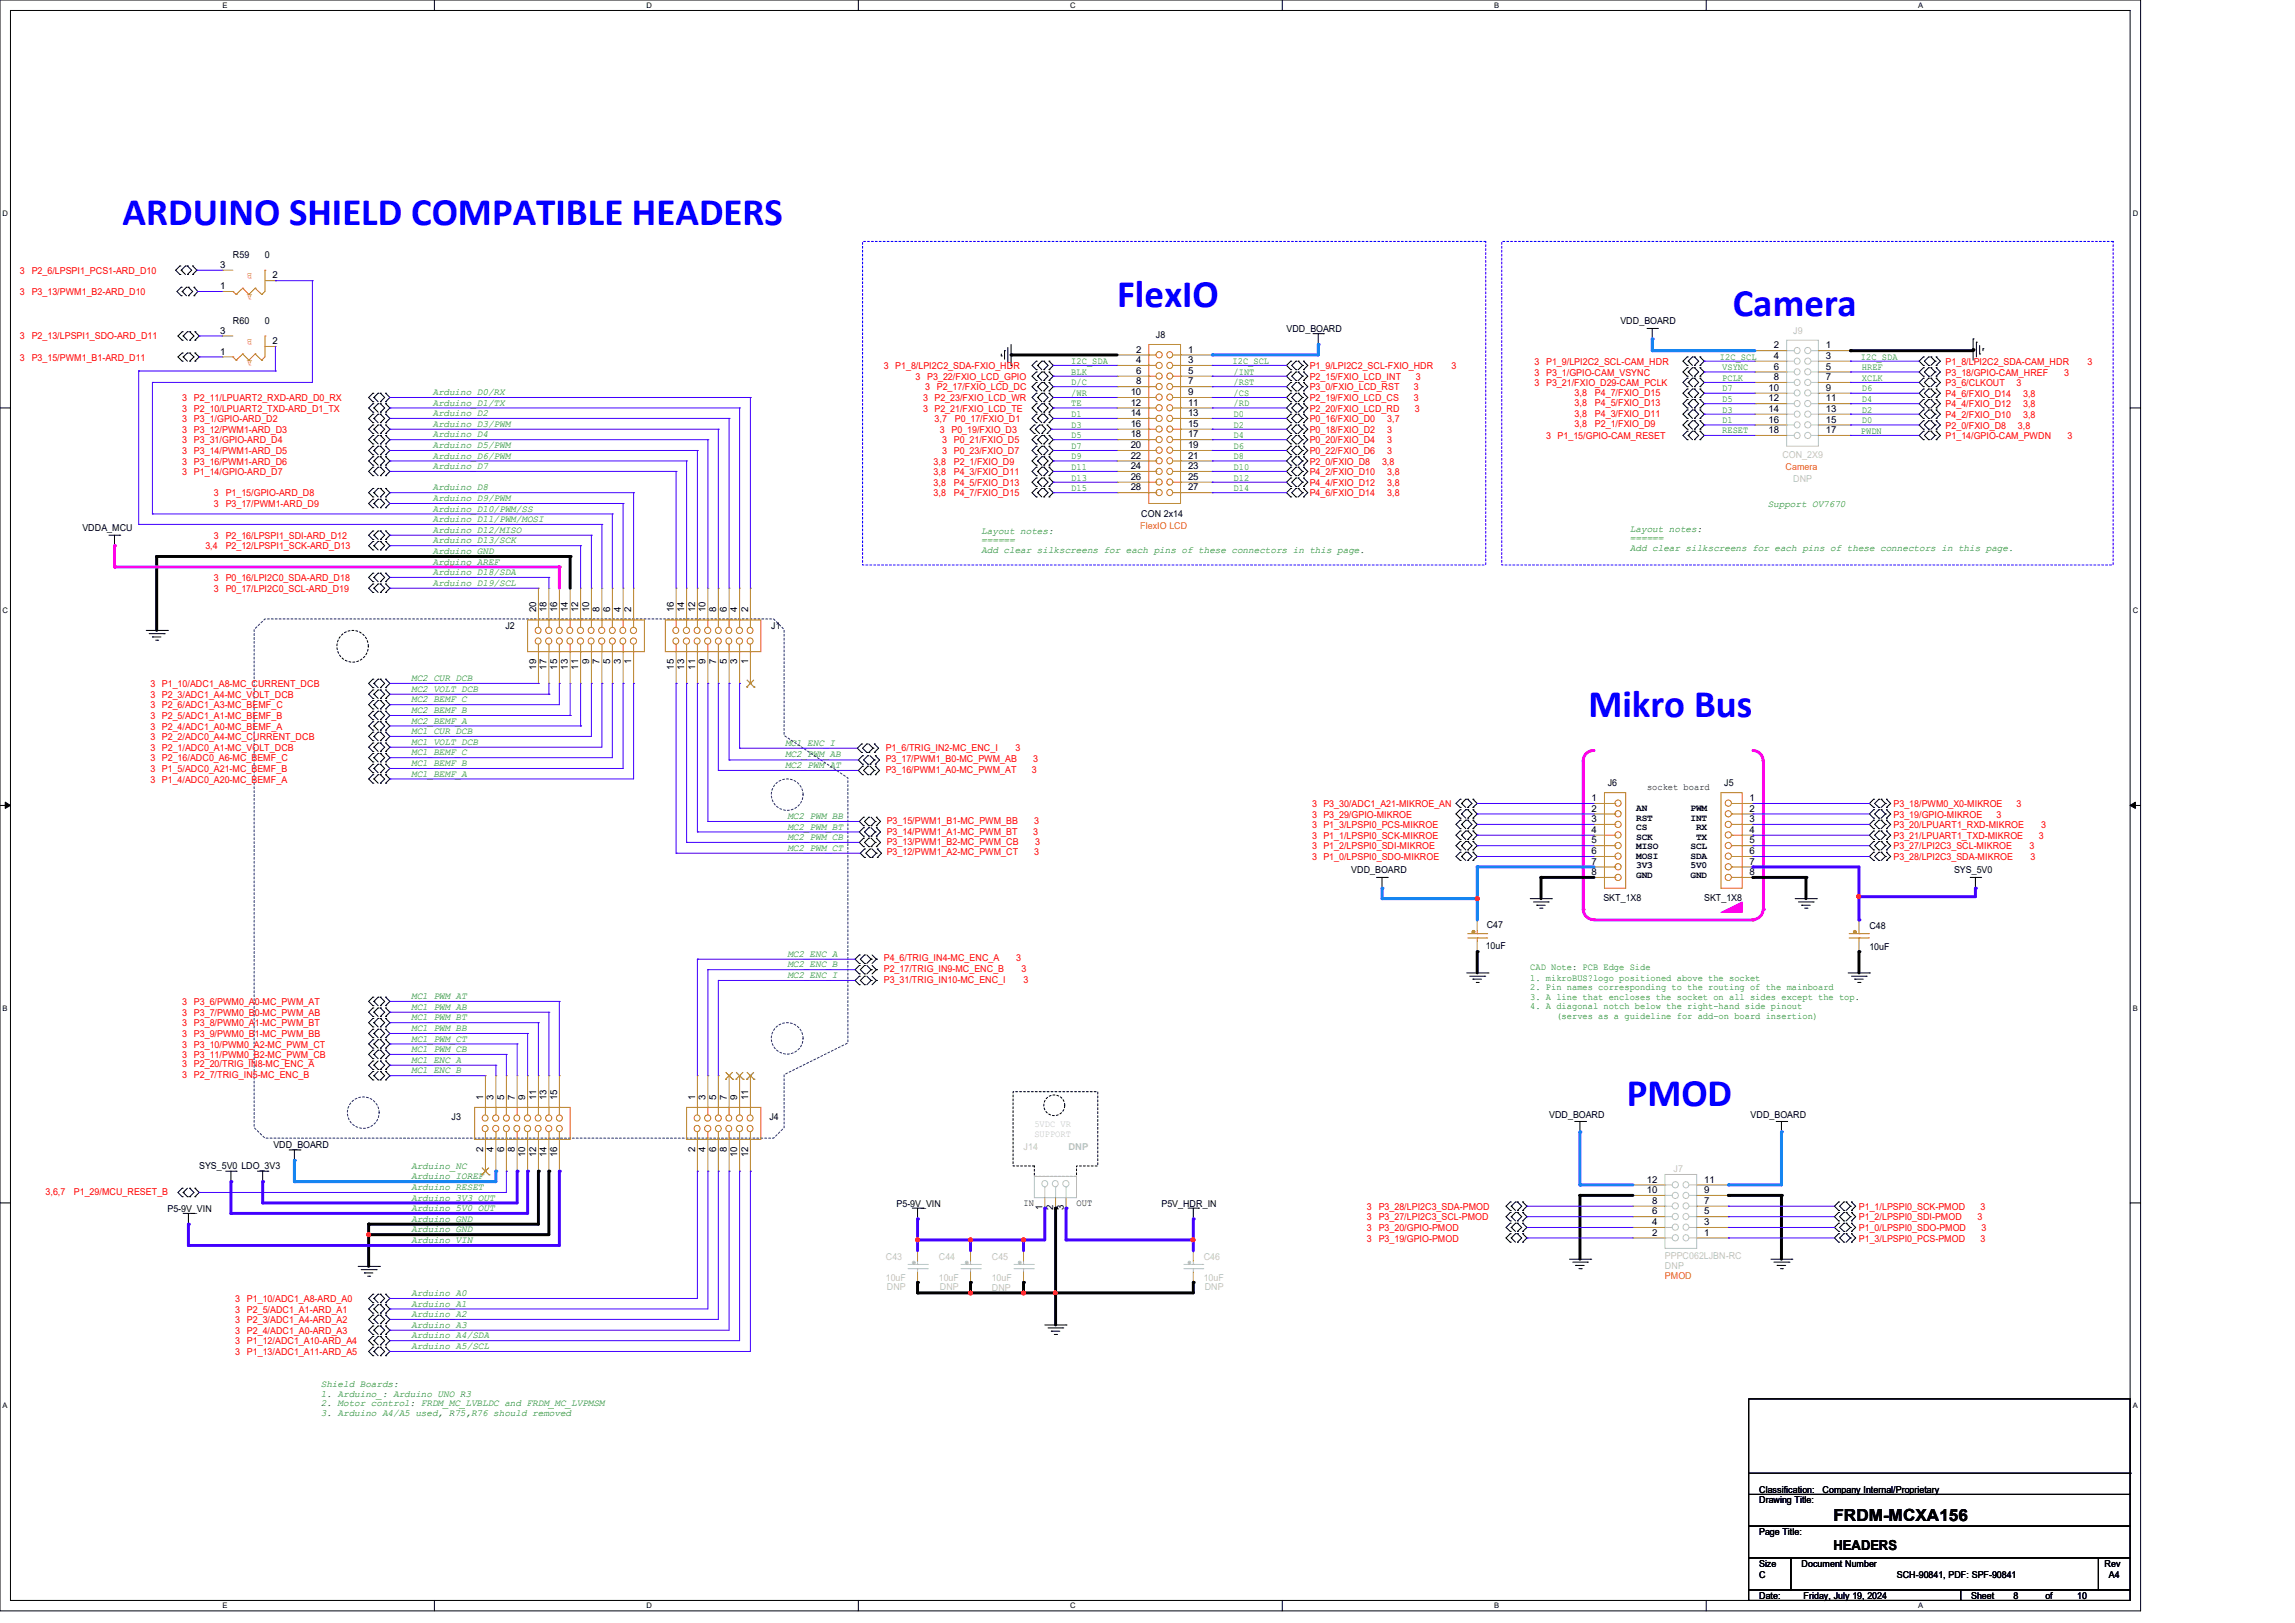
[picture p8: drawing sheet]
<svg xmlns="http://www.w3.org/2000/svg" width="297mm" height="210mm" viewBox="0 0 297 210" stroke-linecap="round" stroke-linejoin="round" font-family="sans-serif">
<defs><g id="words">
<g font-size="5" fill="#00f">
<text x="15.9" y="29.2">ARDUINO SHIELD COMPATIBLE HEADERS</text>
<text x="144.6" y="39.8">FlexIO</text>
<text x="224.2" y="40.9">Camera</text>
<text x="205.6" y="92.8">Mikro Bus</text>
<text x="210.5" y="143.2">PMOD</text>
</g>
<text font-size="2.2" x="237.3" y="196.8">FRDM-MCXA156</text>
<text font-size="1.8" x="237.3" y="200.5">HEADERS</text>
<g font-size="1.2" fill="#f00">
<text x="2.6" y="35.4">3</text>
<text x="4.1" y="35.4">P2_6/LPSPI1_PCS1-ARD_D10</text>
<text x="2.6" y="38.1">3</text>
<text x="4.1" y="38.1">P3_13/PWM1_B2-ARD_D10</text>
<text x="2.6" y="46.7">3</text>
<text x="2.6" y="43.9">3</text>
<text x="4.1" y="46.7">P3_15/PWM1_B1-ARD_D11</text>
<text x="4.1" y="43.9">P2_13/LPSPI1_SDO-ARD_D11</text>
<text x="114.4" y="47.8">3 P1_8/LPI2C2_SDA-FXIO_HDR</text>
<text x="169.5" y="47.8">P1_9/LPI2C2_SCL-FXIO_HDR</text>
<text x="187.9" y="47.8">3</text>
<text x="198.6" y="47.2">3</text>
<text x="200.1" y="47.2">P1_9/LPI2C2_SCL-CAM_HDR</text>
<text x="251.8" y="47.2">P1_8/LPI2C2_SDA-CAM_HDR</text>
<text x="270.2" y="47.2">3</text>
<text x="23.6" y="51.9">3</text>
<text x="23.6" y="53.3">3</text>
<text x="25.1" y="51.9">P2_11/LPUART2_RXD-ARD_D0_RX</text>
<text x="25.1" y="53.3">P2_10/LPUART2_TXD-ARD_D1_TX</text>
<text x="118.5" y="49.1">3</text>
<text x="119.5" y="51.9">3 P2_23/FXIO_LCD_WR</text>
<text x="119.5" y="53.3">3 P2_21/FXIO_LCD_TE</text>
<text x="119.7" y="50.5">3</text>
<text x="120" y="49.1">P3_22/FXIO_LCD_GPIO</text>
<text x="121.2" y="50.5">P2_17/FXIO_LCD_DC</text>
<text x="169.5" y="49.1">P2_15/FXIO_LCD_INT</text>
<text x="169.5" y="50.5">P3_0/FXIO_LCD_RST</text>
<text x="169.5" y="51.9">P2_19/FXIO_LCD_CS</text>
<text x="169.5" y="53.3">P2_20/FXIO_LCD_RD</text>
<text x="183" y="50.5">3</text>
<text x="183" y="51.9">3</text>
<text x="183.1" y="53.3">3</text>
<text x="183.2" y="49.1">3</text>
<text x="198.6" y="48.6">3</text>
<text x="198.6" y="50">3</text>
<text x="200.1" y="48.6">P3_1/GPIO-CAM_VSYNC</text>
<text x="200.1" y="50">P3_21/FXIO_D29-CAM_PCLK</text>
<text x="203.8" y="51.2">3,8</text>
<text x="203.8" y="52.6">3,8</text>
<text x="203.8" y="53.9">3,8</text>
<text x="206.4" y="51.2">P4_7/FXIO_D15</text>
<text x="206.4" y="52.6">P4_5/FXIO_D13</text>
<text x="206.4" y="53.9">P4_3/FXIO_D11</text>
<text x="251.8" y="48.6">P3_18/GPIO-CAM_HREF</text>
<text x="251.8" y="50">P3_6/CLKOUT</text>
<text x="251.8" y="51.3">P4_6/FXIO_D14</text>
<text x="251.8" y="52.7">P4_4/FXIO_D12</text>
<text x="261" y="50">3</text>
<text x="261.8" y="51.3">3,8</text>
<text x="261.8" y="52.7">3,8</text>
<text x="267.2" y="48.6">3</text>
<text x="23.6" y="54.6">3</text>
<text x="23.6" y="58.7">3</text>
<text x="23.6" y="56">3</text>
<text x="23.6" y="57.4">3</text>
<text x="25.1" y="54.6">P3_1/GPIO-ARD_D2</text>
<text x="25.1" y="58.7">P3_14/PWM1-ARD_D5</text>
<text x="25.1" y="56">P3_12/PWM1-ARD_D3</text>
<text x="25.1" y="57.4">P3_31/GPIO-ARD_D4</text>
<text x="120.9" y="54.6">3,7</text>
<text x="121.6" y="56">3</text>
<text x="121.9" y="57.4">3</text>
<text x="121.9" y="58.7">3</text>
<text x="123.1" y="56">P0_19/FXIO_D3</text>
<text x="123.4" y="57.4">P0_21/FXIO_D5</text>
<text x="123.4" y="58.7">P0_23/FXIO_D7</text>
<text x="123.6" y="54.6">P0_17/FXIO_D1</text>
<text x="169.5" y="54.6">P0_16/FXIO_D0</text>
<text x="169.5" y="56">P0_18/FXIO_D2</text>
<text x="169.5" y="57.4">P0_20/FXIO_D4</text>
<text x="169.5" y="58.7">P0_22/FXIO_D6</text>
<text x="179.5" y="54.6">3,7</text>
<text x="179.5" y="56">3</text>
<text x="179.5" y="57.4">3</text>
<text x="179.5" y="58.7">3</text>
<text x="200.1" y="56.8">3 P1_15/GPIO-CAM_RESET</text>
<text x="203.8" y="55.3">3,8</text>
<text x="206.4" y="55.3">P2_1/FXIO_D9</text>
<text x="251.8" y="54.1">P4_2/FXIO_D10</text>
<text x="251.8" y="55.5">P2_0/FXIO_D8</text>
<text x="251.8" y="56.8">P1_14/GPIO-CAM_PWDN</text>
<text x="261.1" y="55.5">3,8</text>
<text x="261.8" y="54.1">3,8</text>
<text x="267.6" y="56.8">3</text>
<text x="23.6" y="60.1">3</text>
<text x="23.6" y="61.5">3</text>
<text x="25.1" y="60.1">P3_16/PWM1-ARD_D6</text>
<text x="25.1" y="61.5">P1_14/GPIO-ARD_D7</text>
<text x="27.7" y="64.2">3</text>
<text x="27.7" y="65.6">3</text>
<text x="29.2" y="64.2">P1_15/GPIO-ARD_D8</text>
<text x="29.2" y="65.6">P3_17/PWM1-ARD_D9</text>
<text x="120.8" y="60.1">3,8</text>
<text x="120.8" y="61.5">3,8</text>
<text x="120.8" y="62.9">3,8</text>
<text x="120.8" y="64.2">3,8</text>
<text x="123.4" y="60.1">P2_1/FXIO_D9</text>
<text x="123.4" y="61.5">P4_3/FXIO_D11</text>
<text x="123.4" y="62.9">P4_5/FXIO_D13</text>
<text x="123.4" y="64.2">P4_7/FXIO_D15</text>
<text x="169.5" y="60.1">P2_0/FXIO_D8</text>
<text x="169.5" y="61.5">P4_2/FXIO_D10</text>
<text x="169.5" y="62.9">P4_4/FXIO_D12</text>
<text x="169.5" y="64.2">P4_6/FXIO_D14</text>
<text x="178.9" y="60.1">3,8</text>
<text x="179.5" y="61.5">3,8</text>
<text x="179.5" y="62.9">3,8</text>
<text x="179.5" y="64.2">3,8</text>
<text x="26.6" y="71.1">3,4</text>
<text x="27.7" y="69.7">3</text>
<text x="29.2" y="69.7">P2_16/LPSPI1_SDI-ARD_D12</text>
<text x="29.2" y="71.1">P2_12/LPSPI1_SCK-ARD_D13</text>
<text x="27.7" y="75.2">3</text>
<text x="27.7" y="76.6">3</text>
<text x="29.2" y="75.2">P0_16/LPI2C0_SDA-ARD_D18</text>
<text x="29.2" y="76.6">P0_17/LPI2C0_SCL-ARD_D19</text>
<text x="19.5" y="88.9">3 P1_10/ADC1_A8-MC_CURRENT_DCB</text>
<text x="19.5" y="95.8">3 P2_2/ADC0_A4-MC_CURRENT_DCB</text>
<text x="19.5" y="94.4">3 P2_4/ADC1_A0-MC_BEMF_A</text>
<text x="19.5" y="93">3 P2_5/ADC1_A1-MC_BEMF_B</text>
<text x="19.5" y="91.7">3 P2_6/ADC1_A3-MC_BEMF_C</text>
<text x="19.5" y="90.3">3 P2_3/ADC1_A4-MC_VOLT_DCB</text>
<text x="19.5" y="97.2">3 P2_1/ADC0_A1-MC_VOLT_DCB</text>
<text x="19.5" y="98.5">3 P2_16/ADC0_A6-MC_BEMF_C</text>
<text x="19.5" y="99.9">3 P1_5/ADC0_A21-MC_BEMF_B</text>
<text x="19.5" y="101.3">3 P1_4/ADC0_A20-MC_BEMF_A</text>
<text x="114.6" y="97.2">P1_6/TRIG_IN2-MC_ENC_I</text>
<text x="114.6" y="98.6">P3_17/PWM1_B0-MC_PWM_AB</text>
<text x="114.6" y="100">P3_16/PWM1_A0-MC_PWM_AT</text>
<text x="131.4" y="97.2">3</text>
<text x="133.6" y="100">3</text>
<text x="133.7" y="98.6">3</text>
<text x="114.8" y="106.6">P3_15/PWM1_B1-MC_PWM_BB</text>
<text x="114.8" y="108">P3_14/PWM1_A1-MC_PWM_BT</text>
<text x="133.7" y="108">3</text>
<text x="133.9" y="106.6">3</text>
<text x="169.8" y="104.4">3 P3_30/ADC1_A21-MIKROE_AN</text>
<text x="169.8" y="105.8">3 P3_29/GPIO-MIKROE</text>
<text x="169.8" y="107.1">3 P1_3/LPSPI0_PCS-MIKROE</text>
<text x="245.1" y="104.4">P3_18/PWM0_X0-MIKROE</text>
<text x="245.1" y="105.8">P3_19/GPIO-MIKROE</text>
<text x="245.1" y="107.1">P3_20/LPUART1_RXD-MIKROE</text>
<text x="258.4" y="105.8">3</text>
<text x="261" y="104.4">3</text>
<text x="264.2" y="107.1">3</text>
<text x="114.8" y="109.3">P3_13/PWM1_B2-MC_PWM_CB</text>
<text x="114.8" y="110.7">P3_12/PWM1_A2-MC_PWM_CT</text>
<text x="133.9" y="110.7">3</text>
<text x="134" y="109.3">3</text>
<text x="169.8" y="108.5">3 P1_1/LPSPI0_SCK-MIKROE</text>
<text x="169.8" y="109.9">3 P1_2/LPSPI0_SDI-MIKROE</text>
<text x="169.8" y="111.3">3 P1_0/LPSPI0_SDO-MIKROE</text>
<text x="245.1" y="108.5">P3_21/LPUART1_TXD-MIKROE</text>
<text x="245.1" y="109.9">P3_27/LPI2C3_SCL-MIKROE</text>
<text x="245.1" y="111.3">P3_28/LPI2C3_SDA-MIKROE</text>
<text x="262.6" y="109.9">3</text>
<text x="262.8" y="111.3">3</text>
<text x="263.9" y="108.5">3</text>
<text x="114.4" y="125.8">P2_17/TRIG_IN9-MC_ENC_B</text>
<text x="114.4" y="124.4">P4_6/TRIG_IN4-MC_ENC_A</text>
<text x="131.5" y="124.4">3</text>
<text x="132.2" y="125.8">3</text>
<text x="23.6" y="130">3</text>
<text x="23.6" y="131.4">3</text>
<text x="25.1" y="130">P3_6/PWM0_A0-MC_PWM_AT</text>
<text x="25.1" y="131.4">P3_7/PWM0_B0-MC_PWM_AB</text>
<text x="114.4" y="127.2">P3_31/TRIG_IN10-MC_ENC_I</text>
<text x="132.5" y="127.2">3</text>
<text x="23.6" y="132.8">3</text>
<text x="23.6" y="134.2">3</text>
<text x="23.6" y="135.5">3</text>
<text x="23.6" y="136.9">3</text>
<text x="25.1" y="132.8">P3_8/PWM0_A1-MC_PWM_BT</text>
<text x="25.1" y="134.2">P3_9/PWM0_B1-MC_PWM_BB</text>
<text x="25.1" y="135.5">P3_10/PWM0_A2-MC_PWM_CT</text>
<text x="25.1" y="136.9">P3_11/PWM0_B2-MC_PWM_CB</text>
<text x="23.6" y="138.1">3</text>
<text x="23.6" y="139.5">3</text>
<text x="25.1" y="138.1">P2_20/TRIG_IN8-MC_ENC_A</text>
<text x="25.1" y="139.5">P2_7/TRIG_IN5-MC_ENC_B</text>
<text x="5.9" y="154.6">3,6,7</text>
<text x="9.6" y="154.6">P1_29/MCU_RESET_B</text>
<text x="176.9" y="156.5">3</text>
<text x="176.9" y="157.9">3</text>
<text x="176.9" y="159.3">3</text>
<text x="176.9" y="160.7">3</text>
<text x="178.4" y="156.5">P3_28/LPI2C3_SDA-PMOD</text>
<text x="178.4" y="157.9">P3_27/LPI2C3_SCL-PMOD</text>
<text x="178.4" y="159.3">P3_20/GPIO-PMOD</text>
<text x="178.4" y="160.7">P3_19/GPIO-PMOD</text>
<text x="240.6" y="156.5">P1_1/LPSPI0_SCK-PMOD</text>
<text x="240.6" y="157.9">P1_2/LPSPI0_SDI-PMOD</text>
<text x="240.6" y="159.3">P1_0/LPSPI0_SDO-PMOD</text>
<text x="240.6" y="160.7">P1_3/LPSPI0_PCS-PMOD</text>
<text x="255.9" y="157.9">3</text>
<text x="256.3" y="156.5">3</text>
<text x="256.3" y="160.7">3</text>
<text x="256.4" y="159.3">3</text>
<text x="30.4" y="168.4">3</text>
<text x="30.4" y="169.8">3</text>
<text x="30.4" y="171.2">3</text>
<text x="30.4" y="172.6">3</text>
<text x="30.4" y="173.9">3</text>
<text x="32" y="168.4">P1_10/ADC1_A8-ARD_A0</text>
<text x="32" y="169.8">P2_5/ADC1_A1-ARD_A1</text>
<text x="32" y="171.2">P2_3/ADC1_A4-ARD_A2</text>
<text x="32" y="172.6">P2_4/ADC1_A0-ARD_A3</text>
<text x="32" y="173.9">P1_12/ADC1_A10-ARD_A4</text>
<text x="30.4" y="175.3">3</text>
<text x="32" y="175.3">P1_13/ADC1_A11-ARD_A5</text>
</g>
<g font-size="1.2">
<text x="28.5" y="34.7">3</text>
<text x="30.1" y="33.4">R59</text>
<text x="34.3" y="33.4">0</text>
<text x="28.5" y="37.4">1</text>
<text x="30.1" y="41.9">R60</text>
<text x="34.3" y="41.9">0</text>
<text x="35.3" y="36">2</text>
<text x="209.7" y="41.9">VDD_BOARD</text>
<text x="28.5" y="45.9">1</text>
<text x="28.5" y="43.2">3</text>
<text x="35.3" y="44.5">2</text>
<text x="147" y="45.6">2</text>
<text x="147" y="47">4</text>
<text x="149.6" y="43.8">J8</text>
<text x="153.7" y="45.6">1</text>
<text x="153.7" y="47">3</text>
<text x="166.5" y="43">VDD_BOARD</text>
<text x="229.6" y="45.1">2</text>
<text x="229.6" y="46.4">4</text>
<text x="229.6" y="47.8">6</text>
<text x="236.3" y="45.1">1</text>
<text x="236.3" y="46.4">3</text>
<text x="236.3" y="47.8">5</text>
<text x="146.3" y="51.1">10</text>
<text x="146.3" y="52.5">12</text>
<text x="146.3" y="53.8">14</text>
<text x="147" y="48.4">6</text>
<text x="147" y="49.7">8</text>
<text x="153.7" y="48.4">5</text>
<text x="153.7" y="49.7">7</text>
<text x="153.7" y="51.1">9</text>
<text x="153.7" y="52.5">11</text>
<text x="153.7" y="53.8">13</text>
<text x="228.9" y="50.6">10</text>
<text x="228.9" y="51.9">12</text>
<text x="228.9" y="53.3">14</text>
<text x="229.6" y="49.2">8</text>
<text x="236.3" y="49.2">7</text>
<text x="236.3" y="50.6">9</text>
<text x="236.3" y="51.9">11</text>
<text x="236.3" y="53.3">13</text>
<text x="146.3" y="55.2">16</text>
<text x="146.3" y="56.6">18</text>
<text x="146.3" y="58">20</text>
<text x="146.3" y="59.4">22</text>
<text x="153.7" y="55.2">15</text>
<text x="153.7" y="56.6">17</text>
<text x="153.7" y="58">19</text>
<text x="153.7" y="59.4">21</text>
<text x="228.9" y="54.7">16</text>
<text x="228.9" y="56">18</text>
<text x="236.3" y="54.7">15</text>
<text x="236.3" y="56">17</text>
<text x="146.3" y="60.7">24</text>
<text x="146.3" y="62.1">26</text>
<text x="146.3" y="63.5">28</text>
<text x="153.7" y="60.7">23</text>
<text x="153.7" y="62.1">25</text>
<text x="153.7" y="63.5">27</text>
<text x="10.7" y="68.7">VDDA_MCU</text>
<text x="147.7" y="66.8">CON 2x14</text>
<text x="65.4" y="81.4">J2</text>
<text x="69.4" y="79.2" transform="rotate(-90 69.4 79.2)">20</text>
<text x="70.7" y="79.2" transform="rotate(-90 70.7 79.2)">18</text>
<text x="72.1" y="79.2" transform="rotate(-90 72.1 79.2)">16</text>
<text x="73.5" y="79.2" transform="rotate(-90 73.5 79.2)">14</text>
<text x="74.8" y="79.2" transform="rotate(-90 74.8 79.2)">12</text>
<text x="76.2" y="79.2" transform="rotate(-90 76.2 79.2)">10</text>
<text x="77.6" y="79.2" transform="rotate(-90 77.6 79.2)">8</text>
<text x="79" y="79.2" transform="rotate(-90 79 79.2)">6</text>
<text x="80.3" y="79.2" transform="rotate(-90 80.3 79.2)">4</text>
<text x="81.7" y="79.2" transform="rotate(-90 81.7 79.2)">2</text>
<text x="87.2" y="79.2" transform="rotate(-90 87.2 79.2)">16</text>
<text x="88.6" y="79.2" transform="rotate(-90 88.6 79.2)">14</text>
<text x="90" y="79.2" transform="rotate(-90 90 79.2)">12</text>
<text x="91.3" y="79.2" transform="rotate(-90 91.3 79.2)">10</text>
<text x="92.7" y="79.2" transform="rotate(-90 92.7 79.2)">8</text>
<text x="94.1" y="79.2" transform="rotate(-90 94.1 79.2)">6</text>
<text x="95.4" y="79.2" transform="rotate(-90 95.4 79.2)">4</text>
<text x="96.8" y="79.2" transform="rotate(-90 96.8 79.2)">2</text>
<text x="99.8" y="81.4">J1</text>
<text x="69.4" y="86.7" transform="rotate(-90 69.4 86.7)">19</text>
<text x="70.7" y="86.7" transform="rotate(-90 70.7 86.7)">17</text>
<text x="72.1" y="86.7" transform="rotate(-90 72.1 86.7)">15</text>
<text x="73.5" y="86.7" transform="rotate(-90 73.5 86.7)">13</text>
<text x="74.8" y="86.7" transform="rotate(-90 74.8 86.7)">11</text>
<text x="76.2" y="86" transform="rotate(-90 76.2 86)">9</text>
<text x="77.6" y="86" transform="rotate(-90 77.6 86)">7</text>
<text x="79" y="86" transform="rotate(-90 79 86)">5</text>
<text x="80.3" y="86" transform="rotate(-90 80.3 86)">3</text>
<text x="81.7" y="86" transform="rotate(-90 81.7 86)">1</text>
<text x="87.2" y="86.7" transform="rotate(-90 87.2 86.7)">15</text>
<text x="88.6" y="86.7" transform="rotate(-90 88.6 86.7)">13</text>
<text x="90" y="86.7" transform="rotate(-90 90 86.7)">11</text>
<text x="91.3" y="86" transform="rotate(-90 91.3 86)">9</text>
<text x="92.7" y="86" transform="rotate(-90 92.7 86)">7</text>
<text x="94.1" y="86" transform="rotate(-90 94.1 86)">5</text>
<text x="95.4" y="86" transform="rotate(-90 95.4 86)">3</text>
<text x="96.8" y="86" transform="rotate(-90 96.8 86)">1</text>
<text x="208.1" y="101.7">J6</text>
<text x="223.1" y="101.7">J5</text>
<text x="206" y="103.7">1</text>
<text x="206" y="105">2</text>
<text x="206" y="106.4">3</text>
<text x="206" y="107.8">4</text>
<text x="211.8" y="105">AN</text>
<text x="211.8" y="106.2">RST</text>
<text x="211.8" y="107.4">CS</text>
<text x="213.2" y="102.2">socket board</text>
<text x="218.8" y="105">PWM</text>
<text x="218.8" y="106.2">INT</text>
<text x="219.5" y="107.4">RX</text>
<text x="226.4" y="103.7">1</text>
<text x="226.4" y="105">2</text>
<text x="226.4" y="106.4">3</text>
<text x="226.4" y="107.8">4</text>
<text x="174.9" y="113">VDD_BOARD</text>
<text x="206" y="109.1">5</text>
<text x="206" y="110.5">6</text>
<text x="206" y="111.9">7</text>
<text x="206" y="113.2">8</text>
<text x="211.8" y="108.7">SCK</text>
<text x="211.8" y="109.9">MISO</text>
<text x="211.8" y="111.1">MOSI</text>
<text x="211.8" y="112.4">3V3</text>
<text x="211.8" y="113.6">GND</text>
<text x="218.8" y="109.9">SCL</text>
<text x="218.8" y="111.1">SDA</text>
<text x="218.8" y="112.4">5V0</text>
<text x="218.8" y="113.6">GND</text>
<text x="219.5" y="108.7">TX</text>
<text x="226.4" y="109.1">5</text>
<text x="226.4" y="110.5">6</text>
<text x="226.4" y="111.9">7</text>
<text x="226.4" y="113.2">8</text>
<text x="252.9" y="113">SYS_5V0</text>
<text x="207.5" y="116.6">SKT_1X8</text>
<text x="220.6" y="116.6">SKT_1X8</text>
<text x="192.3" y="122.8">10uF</text>
<text x="192.4" y="120.1">C47</text>
<text x="241.9" y="120.2">C48</text>
<text x="241.9" y="122.9">10uF</text>
<text x="62.5" y="142.3" transform="rotate(-90 62.5 142.3)">1</text>
<text x="63.9" y="142.3" transform="rotate(-90 63.9 142.3)">3</text>
<text x="65.2" y="142.3" transform="rotate(-90 65.2 142.3)">5</text>
<text x="66.6" y="142.3" transform="rotate(-90 66.6 142.3)">7</text>
<text x="68" y="142.3" transform="rotate(-90 68 142.3)">9</text>
<text x="69.4" y="142.3" transform="rotate(-90 69.4 142.3)">11</text>
<text x="70.7" y="142.3" transform="rotate(-90 70.7 142.3)">13</text>
<text x="72.1" y="142.3" transform="rotate(-90 72.1 142.3)">15</text>
<text x="90" y="142.3" transform="rotate(-90 90 142.3)">1</text>
<text x="91.3" y="142.3" transform="rotate(-90 91.3 142.3)">3</text>
<text x="92.7" y="142.3" transform="rotate(-90 92.7 142.3)">5</text>
<text x="94.1" y="142.3" transform="rotate(-90 94.1 142.3)">7</text>
<text x="95.4" y="142.3" transform="rotate(-90 95.4 142.3)">9</text>
<text x="96.8" y="142.3" transform="rotate(-90 96.8 142.3)">11</text>
<text x="35.4" y="148.6">VDD_BOARD</text>
<text x="58.4" y="145">J3</text>
<text x="62.5" y="149.1" transform="rotate(-90 62.5 149.1)">2</text>
<text x="63.9" y="149.1" transform="rotate(-90 63.9 149.1)">4</text>
<text x="65.2" y="149.1" transform="rotate(-90 65.2 149.1)">6</text>
<text x="66.6" y="149.1" transform="rotate(-90 66.6 149.1)">8</text>
<text x="68" y="149.8" transform="rotate(-90 68 149.8)">10</text>
<text x="69.4" y="149.8" transform="rotate(-90 69.4 149.8)">12</text>
<text x="70.7" y="149.8" transform="rotate(-90 70.7 149.8)">14</text>
<text x="72.1" y="149.8" transform="rotate(-90 72.1 149.8)">16</text>
<text x="90" y="149.1" transform="rotate(-90 90 149.1)">2</text>
<text x="91.3" y="149.1" transform="rotate(-90 91.3 149.1)">4</text>
<text x="92.7" y="149.1" transform="rotate(-90 92.7 149.1)">6</text>
<text x="94.1" y="149.1" transform="rotate(-90 94.1 149.1)">8</text>
<text x="95.4" y="149.8" transform="rotate(-90 95.4 149.8)">10</text>
<text x="96.8" y="149.8" transform="rotate(-90 96.8 149.8)">12</text>
<text x="99.6" y="145">J4</text>
<text x="200.5" y="144.6">VDD_BOARD</text>
<text x="226.6" y="144.6">VDD_BOARD</text>
<text x="25.8" y="151.3">SYS_5V0 LDO_3V3</text>
<text x="132.5" y="156">IN</text>
<text x="139.3" y="156">OUT</text>
<text x="213.1" y="154.4">10</text>
<text x="213.1" y="153">12</text>
<text x="213.8" y="155.8">8</text>
<text x="220.5" y="155.8">7</text>
<text x="220.5" y="154.4">9</text>
<text x="220.5" y="153">11</text>
<text x="21.7" y="156.8">P5-9V_VIN</text>
<text x="116" y="156.1">P5-9V_VIN</text>
<text x="134.9" y="156.6" transform="rotate(-90 134.9 156.6)">1</text>
<text x="136.3" y="156.6" transform="rotate(-90 136.3 156.6)">2</text>
<text x="137.7" y="156.6" transform="rotate(-90 137.7 156.6)">3</text>
<text x="150.3" y="156.1">P5V_HDR_IN</text>
<text x="213.8" y="159.9">2</text>
<text x="213.8" y="158.5">4</text>
<text x="213.8" y="157.1">6</text>
<text x="220.5" y="159.9">1</text>
<text x="220.5" y="158.5">3</text>
<text x="220.5" y="157.1">5</text>
<text x="227.7" y="194.5">Drawing Title:</text>
<text x="227.7" y="193.2">Classification:</text>
<text x="235.9" y="193.2">Company Internal/Proprietary</text>
<text x="227.7" y="202.7">Size</text>
<text x="227.7" y="198.6">Page Title:</text>
<text x="233.2" y="202.7">Document Number</text>
<text x="272.4" y="202.7">Rev</text>
<text x="227.7" y="206.9">Date:</text>
<text x="227.7" y="204.1">C</text>
<text x="233.4" y="206.9">Friday, July 19, 2024</text>
<text x="245.5" y="204.1">SCH-90841, PDF: SPF-90841</text>
<text x="255.1" y="206.9">Sheet</text>
<text x="260.6" y="206.9">8</text>
<text x="264.7" y="206.9">of</text>
<text x="268.8" y="206.9">10</text>
<text x="272.9" y="204.1">A4</text>
</g>
<g font-size="1.2" fill="#cc8006">
<text x="32.6" y="35.3" transform="rotate(-180 32.6 35.3)">B</text>
<text x="32.6" y="38.1" transform="rotate(-180 32.6 38.1)">A</text>
<text x="32.6" y="46.6" transform="rotate(-180 32.6 46.6)">A</text>
<text x="32.6" y="43.8" transform="rotate(-180 32.6 43.8)">B</text>
</g>
<g font-size="1.2" fill="#008000">
<text x="138.6" y="47.1">I2C_SDA</text>
<text x="159.5" y="47.1">I2C_SCL</text>
<text x="222.6" y="46.5">I2C_SCL</text>
<text x="222.9" y="47.9">VSYNC</text>
<text x="240.8" y="46.5">I2C_SDA</text>
<text x="241" y="47.9">HREF</text>
<text x="56" y="52.5">Arduino_D1/TX</text>
<text x="56" y="53.8">Arduino_D2</text>
<text x="56" y="51.1">Arduino_D0/RX</text>
<text x="138.6" y="49.8">D/C</text>
<text x="138.6" y="48.5">BLK</text>
<text x="138.6" y="51.2">/WR</text>
<text x="138.6" y="53.9">D1</text>
<text x="138.6" y="52.6">TE</text>
<text x="159.6" y="52.6">/RD</text>
<text x="159.6" y="49.8">/RST</text>
<text x="159.6" y="53.9">D0</text>
<text x="159.6" y="51.2">/CS</text>
<text x="159.6" y="48.5">/INT</text>
<text x="222.9" y="50.6">D7</text>
<text x="222.9" y="52">D5</text>
<text x="222.9" y="53.4">D3</text>
<text x="222.9" y="49.3">PCLK</text>
<text x="241" y="49.3">XCLK</text>
<text x="241" y="53.4">D2</text>
<text x="241" y="52">D4</text>
<text x="241" y="50.6">D6</text>
<text x="56" y="58">Arduino_D5/PWM</text>
<text x="56" y="55.2">Arduino_D3/PWM</text>
<text x="56" y="59.4">Arduino_D6/PWM</text>
<text x="56" y="56.6">Arduino_D4</text>
<text x="138.6" y="59.4">D9</text>
<text x="138.6" y="55.3">D3</text>
<text x="138.6" y="56.7">D5</text>
<text x="138.6" y="58">D7</text>
<text x="159.6" y="56.7">D4</text>
<text x="159.6" y="55.3">D2</text>
<text x="159.6" y="59.4">D8</text>
<text x="159.6" y="58">D6</text>
<text x="222.9" y="54.8">D1</text>
<text x="222.9" y="56">RESET</text>
<text x="240.8" y="56.1">PWDN</text>
<text x="241" y="54.8">D0</text>
<text x="56" y="64.8">Arduino_D9/PWM</text>
<text x="56" y="60.7">Arduino_D7</text>
<text x="56" y="63.5">Arduino_D8</text>
<text x="138.6" y="60.8">D11</text>
<text x="138.6" y="63.5">D15</text>
<text x="138.6" y="62.2">D13</text>
<text x="159.6" y="63.5">D14</text>
<text x="159.6" y="60.8">D10</text>
<text x="159.6" y="62.2">D12</text>
<text x="228.8" y="65.7">Support OV7670</text>
<text x="56" y="67.6">Arduino_D11/PWM/MOSI</text>
<text x="56" y="71.7">Arduino_GND</text>
<text x="56" y="70.3">Arduino_D13/SCK</text>
<text x="56" y="66.2">Arduino_D10/PWM/SS</text>
<text x="56" y="68.9">Arduino_D12/MISO</text>
<text x="127" y="69.1">Layout notes:</text>
<text x="127" y="70.3">======</text>
<text x="127" y="71.5">Add clear silkscreens for each pins of these connectors in this page.</text>
<text x="210.9" y="68.8">Layout notes:</text>
<text x="210.9" y="70">======</text>
<text x="210.9" y="71.2">Add clear silkscreens for each pins of these connectors in this page.</text>
<text x="56" y="75.8">Arduino_D19/SCL</text>
<text x="56" y="74.4">Arduino_D18/SDA</text>
<text x="56" y="73.1">Arduino_AREF</text>
<text x="53.2" y="89.5">MC2_VOLT_DCB</text>
<text x="53.2" y="88.1">MC2_CUR_DCB</text>
<text x="53.2" y="95">MC1_CUR_DCB</text>
<text x="53.2" y="93.6">MC2_BEMF_A</text>
<text x="53.2" y="92.2">MC2_BEMF_B</text>
<text x="53.2" y="90.9">MC2_BEMF_C</text>
<text x="53.2" y="96.4">MC1_VOLT_DCB</text>
<text x="53.2" y="97.7">MC1_BEMF_C</text>
<text x="53.2" y="100.5">MC1_BEMF_A</text>
<text x="53.2" y="99.1">MC1_BEMF_B</text>
<text x="101.6" y="96.5">MC1_ENC_I</text>
<text x="101.6" y="99.4">MC2_PWM_AT</text>
<text x="101.6" y="98">MC2_PWM_AB</text>
<text x="101.9" y="106">MC2_PWM_BB</text>
<text x="101.9" y="107.4">MC2_PWM_BT</text>
<text x="101.9" y="108.7">MC2_PWM_CB</text>
<text x="101.9" y="110.1">MC2_PWM_CT</text>
<text x="101.9" y="125.2">MC2_ENC_B</text>
<text x="101.9" y="123.8">MC2_ENC_A</text>
<text x="198" y="125.6">CAD Note: PCB Edge Side</text>
<text x="53.2" y="130.6">MC1_PWM_AB</text>
<text x="53.2" y="129.3">MC1_PWM_AT</text>
<text x="101.9" y="126.5">MC2_ENC_I</text>
<text x="198" y="126.9">1. mikroBUS?logo positioned above the socket</text>
<text x="198" y="128.1">2. Pin names corresponding to the routing of the mainboard</text>
<text x="198" y="129.4">3. A line that encloses the socket on all sides except the top.</text>
<text x="198" y="130.6">4. A diagonal notch below the right-hand side pinout</text>
<text x="201.4" y="131.8">(serves as a guideline for add-on board insertion)</text>
<text x="53.2" y="134.8">MC1_PWM_CT</text>
<text x="53.2" y="137.5">MC1_ENC_A</text>
<text x="53.2" y="132">MC1_PWM_BT</text>
<text x="53.2" y="133.4">MC1_PWM_BB</text>
<text x="53.2" y="136.1">MC1_PWM_CB</text>
<text x="53.2" y="138.9">MC1_ENC_B</text>
<text x="53.2" y="155.4">Arduino_3V3_OUT</text>
<text x="53.2" y="152.6">Arduino_IOREF</text>
<text x="53.2" y="154">Arduino_RESET</text>
<text x="53.2" y="151.2">Arduino_NC</text>
<text x="53.2" y="159.5">Arduino_GND</text>
<text x="53.2" y="158.1">Arduino_GND</text>
<text x="53.2" y="160.8">Arduino_VIN</text>
<text x="53.2" y="156.7">Arduino_5V0_OUT</text>
<text x="53.2" y="167.7">Arduino_A0</text>
<text x="53.2" y="171.8">Arduino_A3</text>
<text x="53.2" y="169.1">Arduino_A1</text>
<text x="53.2" y="173.2">Arduino_A4/SDA</text>
<text x="53.2" y="170.4">Arduino_A2</text>
<text x="41.5" y="179.5">Shield Boards:</text>
<text x="53.2" y="174.5">Arduino_A5/SCL</text>
<text x="41.5" y="180.7">1. Arduino_: Arduino UNO R3</text>
<text x="41.5" y="181.9">2. Motor control: FRDM_MC_LVBLDC and FRDM_MC_LVPMSM</text>
<text x="41.5" y="183.2">3. Arduino A4/A5 used, R75,R76 should removed</text>
</g>
<g font-size="1.2" fill="#c0c0c0">
<text x="232.1" y="43.2">J9</text>
<text x="230.7" y="59.3">CON_2X9</text>
<text x="232.1" y="62.3">DNP</text>
<text x="132.5" y="148.8">J14</text>
<text x="133.9" y="145.8">5VDC VR</text>
<text x="133.9" y="147.1">SUPPORT</text>
<text x="138.3" y="148.8">DNP</text>
<text x="216.6" y="151.6">J7</text>
<text x="114.6" y="163">C43</text>
<text x="114.6" y="165.7">10uF</text>
<text x="114.8" y="167">DNP</text>
<text x="121.5" y="163">C44</text>
<text x="121.5" y="165.7">10uF</text>
<text x="121.6" y="167">DNP</text>
<text x="128.4" y="163">C45</text>
<text x="128.4" y="165.7">10uF</text>
<text x="128.4" y="167.1">DNP</text>
<text x="155.8" y="163">C46</text>
<text x="155.8" y="165.7">10uF</text>
<text x="155.9" y="167">DNP</text>
<text x="215.5" y="162.9">PPPC062LJBN-RC</text>
<text x="215.5" y="164.2">DNP</text>
</g>
<g font-size="1.2" fill="#ff8000">
<text x="231.1" y="60.8">Camera</text>
<text x="147.6" y="68.5">FlexIO LCD</text>
<text x="215.5" y="165.6">PMOD</text>
</g>
<g font-size="1">
<text x="28.8" y="1">E</text>
<text x="83.7" y="1">D</text>
<text x="138.5" y="1">C</text>
<text x="193.4" y="1">B</text>
<text x="248.2" y="1">A</text>
<text x=".3" y="27.9">D</text>
<text x="276" y="27.9">D</text>
<text x=".3" y="79.4">C</text>
<text x="276" y="79.4">C</text>
<text x=".3" y="130.8">B</text>
<text x="276" y="130.8">B</text>
<text x=".3" y="182.2">A</text>
<text x="276" y="182.2">A</text>
<text x="28.8" y="208.1">E</text>
<text x="83.7" y="208.1">D</text>
<text x="138.5" y="208.1">C</text>
<text x="193.4" y="208.1">B</text>
<text x="248.2" y="208.1">A</text>
</g>
</g></defs>
<path d="M0 0h277v208.4h-277zM1.4 1.4h274.3v205.7h-274.3z" fill="none" stroke="#000" stroke-width=".13"/>
<g fill="#fff">
<path d="M28.8 .1h.6v1.1h-.6z"/>
<path d="M28.8 207.2h.6v1.1h-.6z"/>
</g>
<path d="M56.2 0v1.4M56.2 207.1v1.3" fill="none" stroke="#000" stroke-width=".13"/>
<g fill="#fff">
<path d="M83.7 .1h.7v1.1h-.7z"/>
<path d="M83.7 207.2h.7v1.1h-.7z"/>
</g>
<path d="M111.1 0v1.4M111.1 207.1v1.3" fill="none" stroke="#000" stroke-width=".13"/>
<g fill="#fff">
<path d="M138.5 .1h.7v1.1h-.7z"/>
<path d="M138.5 207.2h.7v1.1h-.7z"/>
</g>
<path d="M165.9 0v1.4M165.9 207.1v1.3" fill="none" stroke="#000" stroke-width=".13"/>
<g fill="#fff">
<path d="M193.4 .1h.6v1.1h-.6z"/>
<path d="M193.4 207.2h.6v1.1h-.6z"/>
</g>
<path d="M220.8 0v1.4M220.8 207.1v1.3" fill="none" stroke="#000" stroke-width=".13"/>
<g fill="#fff">
<path d="M248.2 .1h.7v1.1h-.7z"/>
<path d="M248.2 207.2h.7v1.1h-.7z"/>
<path d="M.3 27.1h.8v1.1h-.8z"/>
<path d="M276 27.1h.7v1.1h-.7z"/>
<path d="M.3 78.5h.8v1.1h-.8z"/>
<path d="M276 78.5h.7v1.1h-.7z"/>
</g>
<path d="M0 52.8h1.4M275.7 52.8h1.3" fill="none" stroke="#000" stroke-width=".13"/>
<g fill="#fff">
<path d="M.3 129.9h.7v1.1h-.7z"/>
<path d="M276 129.9h.6v1.1h-.6z"/>
</g>
<path d="M0 104.2h1.4M275.7 104.2h1.3" fill="none" stroke="#000" stroke-width=".13"/>
<path d="M.7 103.8l.7 .4-.7 .4zM275.7 104.2l.7-.4v.8z" fill="#000" stroke="#000" stroke-width=".13"/>
<g fill="#fff">
<path d="M.3 181.4h.7v1.1h-.7z"/>
<path d="M276 181.4h.6v1.1h-.6z"/>
</g>
<path d="M0 155.7h1.4M275.7 155.7h1.3" fill="none" stroke="#000" stroke-width=".13"/>
<circle cx="45.6" cy="83.6" r="2.04" fill="none" stroke="#000" stroke-width=".13" stroke-dasharray=".3"/>
<g fill="none" stroke="#004080" stroke-width=".13" stroke-dasharray=".3">
<circle cx="101.9" cy="102.8" r="2.04"/>
<circle cx="101.9" cy="134.4" r="2.04"/>
<circle cx="47" cy="144" r="2.04"/>
</g>
<path d="M206.3 97.1a1.35 1.35 0 0 0-1.4 1.4v19.2M226.9 97.1a1.34 1.34 0 0 1 1.3 1.4" fill="none" stroke="#f0f" stroke-width=".38"/>
<circle cx="204.9" cy="117.7" r=".19" fill="#f0f"/>
<path d="M228.2 98.5v19.2" fill="none" stroke="#f0f" stroke-width=".38"/>
<circle cx="228.2" cy="117.7" r=".19" fill="#f0f"/>
<path d="M204.9 117.7a1.36 1.36 0 0 0 1.4 1.3M206.3 119h20.6M228.2 117.7a1.35 1.35 0 0 1-1.3 1.3" fill="none" stroke="#f0f" stroke-width=".38"/>
<path d="M222.7 118.1l2.8-1.4v1.4z" fill-rule="evenodd" fill="#f0f" stroke="#f0f" stroke-width=".13"/>
<circle cx="226.9" cy="119" r=".19" fill="#f0f"/>
<path d="M111.6 31.2h80.7v41.9h-80.7zM194.4 31.2h79.1v41.9h-79.1z" fill="none" stroke="#00f" stroke-width=".13" stroke-dasharray=".3"/>
<g fill="none" stroke="#000" stroke-width=".13" stroke-dasharray=".3">
<path d="M131.1 141.3h11v9.6h-2.8v1.3h-5.4v-1.3h-2.8z"/>
<circle cx="136.5" cy="143" r="1.34"/>
</g>
<path d="M32.9 81.4l1.4-1.3h65.8l1.4 1.3v13.8l8.2 5.5v34.3l-8.2 4.1v6.8l-1.4 1.4h-65.8l-1.4-1.4z" fill="none" stroke="#004080" stroke-width=".13" stroke-dasharray=".3"/>
<g fill="none" stroke="#000" stroke-width=".13">
<path d="M23.3 35.5h.1M23.3 34.4h.1M23.3 34.4l-.6 .6 .6 .5M23.5 38.3h.1M23.5 37.2h.1M23.5 35h.1M23.5 37.2l-.6 .5 .6 .6M23.5 35l.5 .5M23.6 37.7h.1M23.6 37.7l.5 .6M24 34.4h.1M24 34.4l-.5 .6"/>
<path d="M24.1 37.2h.1M24.1 37.2l-.5 .5M24.3 34.4h.1M24.3 35.5h.1M24.3 34.4l.5 .6-.5 .5M24.4 37.2h.1M24.4 38.3h.1M24.4 37.2l.5 .5-.5 .6M24.9 34.4h.1M24.9 35.5h.1M24.9 34.4l.6 .6-.6 .5M25.1 37.2h.1"/>
<path d="M25.1 38.3h.1M25.1 37.2l.5 .5-.5 .6M23.6 46.7h.1M23.6 45.7h.1M23.6 44h.1M23.6 42.9h.1M23.6 45.7l-.6 .5 .6 .5M23.6 42.9l-.6 .6 .6 .5M23.7 46.2h.1M23.7 43.5h.1M23.7 46.2l.6 .5M23.7 43.5l.6 .5"/>
<path d="M24.3 45.7h.1M24.3 42.9h.1M24.3 45.7l-.6 .5M24.3 42.9l-.6 .6M24.6 45.7h.1M24.6 46.7h.1M24.6 42.9h.1M24.6 44h.1M24.6 45.7l.5 .5-.5 .5M24.6 42.9l.5 .6-.5 .5M25.2 45.7h.1M25.2 46.7h.1"/>
<path d="M25.2 42.9h.1M25.2 44h.1M25.2 45.7l.6 .5-.6 .5M25.2 42.9l.6 .6-.6 .5M48.3 52h.1M48.3 50.9h.1M48.3 53.3h.1M48.3 52.2h.1M48.3 59.1h.1M48.3 54.7h.1M48.3 53.6h.1M48.3 58.8h.1"/>
<path d="M48.3 57.7h.1M48.3 56.1h.1M48.3 55h.1M48.3 57.4h.1M48.3 56.3h.1M48.3 50.9l-.6 .5 .6 .6M48.3 55l-.6 .5 .6 .6M48.3 52.2l-.6 .6 .6 .5M48.3 56.3l-.6 .6 .6 .5M48.3 59.1l-.6 .5 .6 .6M48.3 53.6l-.6 .5 .6 .6M48.3 57.7l-.6 .6 .6 .5"/>
<path d="M48.4 51.4h.1M48.4 52.8h.1M48.4 59.6h.1M48.4 54.1h.1M48.4 58.3h.1M48.4 55.5h.1M48.4 56.9h.1M48.4 51.4l.5 .6M48.4 52.8l.5 .5M48.4 59.6l.5 .6M48.4 54.1l.5 .6M48.4 56.9l.5 .5"/>
<path d="M48.4 58.3l.5 .5M48.4 55.5l.5 .6M48.9 50.9h.1M48.9 52.2h.1M48.9 59.1h.1M48.9 53.6h.1M48.9 57.7h.1M48.9 55h.1M48.9 56.3h.1M48.9 50.9l-.5 .5M48.9 52.2l-.5 .6M48.9 59.1l-.5 .5"/>
<path d="M48.9 55l-.5 .5M48.9 53.6l-.5 .5M48.9 57.7l-.5 .6M48.9 56.3l-.5 .6M49.2 50.9h.1M49.2 52h.1M49.2 52.2h.1M49.2 53.3h.1M49.2 59.1h.1M49.2 53.6h.1M49.2 54.7h.1M49.2 57.7h.1"/>
<path d="M49.2 58.8h.1M49.2 55h.1M49.2 56.1h.1M49.2 56.3h.1M49.2 57.4h.1M49.2 50.9l.6 .5-.6 .6M49.2 52.2l.6 .6-.6 .5M49.2 59.1l.6 .5-.6 .6M49.2 53.6l.6 .5-.6 .6M49.2 55l.6 .5-.6 .6M49.2 57.7l.6 .6-.6 .5M49.2 56.3l.6 .6-.6 .5"/>
<path d="M49.9 50.9h.1M49.9 52h.1M49.9 52.2h.1M49.9 53.3h.1M49.9 59.1h.1M49.9 53.6h.1M49.9 54.7h.1M49.9 57.7h.1M49.9 58.8h.1M49.9 55h.1M49.9 56.1h.1M49.9 56.3h.1"/>
<path d="M49.9 57.4h.1M49.9 50.9l.6 .5-.6 .6M49.9 53.6l.6 .5-.6 .6M49.9 52.2l.6 .6-.6 .5M49.9 55l.6 .5-.6 .6M49.9 59.1l.6 .5-.6 .6M49.9 56.3l.6 .6-.6 .5M49.9 57.7l.6 .6-.6 .5M129.6 46.1h.1M129.6 45.8v.3M130 45.4h.1M130 45.4v1.1"/>
<path d="M130.4 46.9h.1M130.4 45v1.9M130.9 47.3h.1M130.9 44.6v2.7M133.9 56.1h.1M133.9 55h.1M133.9 55l-.6 .5 .6 .6M134 55.5h.1M134 55.5l.5 .6M134.1 47.8h.1M134.1 46.7h.1M134.1 49.2h.1"/>
<path d="M134.1 48.1h.1M134.1 50.6h.1M134.1 49.5h.1M134.1 52h.1M134.1 50.9h.1M134.1 53.3h.1M134.1 52.2h.1M134.1 54.7h.1M134.1 53.6h.1M134.1 57.4h.1M134.1 56.3h.1M134.1 58.8h.1"/>
<path d="M134.1 57.7h.1M134.1 59.1h.1M134.1 49.5l-.5 .5 .5 .6M134.1 46.7l-.5 .6 .5 .5M134.1 48.1l-.5 .6 .5 .5M134.1 52.2l-.5 .6 .5 .5M134.1 50.9l-.5 .5 .5 .6M134.1 56.3l-.5 .6 .5 .5M134.1 53.6l-.5 .5 .5 .6M134.1 59.1l-.5 .5 .5 .6M134.1 57.7l-.5 .6 .5 .5M134.3 47.3h.1"/>
<path d="M134.3 48.7h.1M134.3 50h.1M134.3 51.4h.1M134.3 52.8h.1M134.3 54.1h.1M134.3 56.9h.1M134.3 58.3h.1M134.3 59.6h.1M134.3 47.3l.5 .5M134.3 48.7l.5 .5M134.3 50l.5 .6M134.3 51.4l.5 .6"/>
<path d="M134.3 52.8l.5 .5M134.3 54.1l.5 .6M134.3 56.9l.5 .5M134.3 58.3l.5 .5M134.3 59.6l.5 .6M134.5 55h.1M134.5 55l-.5 .5M134.8 46.7h.1M134.8 48.1h.1M134.8 49.5h.1M134.8 50.9h.1M134.8 52.2h.1"/>
<path d="M134.8 53.6h.1M134.8 55h.1M134.8 56.1h.1M134.8 56.3h.1M134.8 57.7h.1M134.8 59.1h.1M134.8 46.7l-.5 .6M134.8 49.5l-.5 .5M134.8 48.1l-.5 .6M134.8 52.2l-.5 .6M134.8 50.9l-.5 .5M134.8 53.6l-.5 .5"/>
<path d="M134.8 55l.5 .5-.5 .6M134.8 56.3l-.5 .6M134.8 59.1l-.5 .5M134.8 57.7l-.5 .6M135.1 46.7h.1M135.1 47.8h.1M135.1 48.1h.1M135.1 49.2h.1M135.1 49.5h.1M135.1 50.6h.1M135.1 50.9h.1M135.1 52h.1"/>
<path d="M135.1 52.2h.1M135.1 53.3h.1M135.1 53.6h.1M135.1 54.7h.1M135.1 56.3h.1M135.1 57.4h.1M135.1 57.7h.1M135.1 58.8h.1M135.1 59.1h.1M135.1 46.7l.5 .6-.5 .5M135.1 48.1l.5 .6-.5 .5M135.1 49.5l.5 .5-.5 .6"/>
<path d="M135.1 50.9l.5 .5-.5 .6M135.1 52.2l.5 .6-.5 .5M135.1 53.6l.5 .5-.5 .6M135.1 56.3l.5 .6-.5 .5M135.1 57.7l.5 .6-.5 .5M135.1 59.1l.5 .5-.5 .6M135.5 55h.1M135.5 56.1h.1M135.5 55l.6 .5-.6 .6M135.8 46.7h.1M135.8 47.8h.1M135.8 48.1h.1"/>
<path d="M135.8 49.2h.1M135.8 49.5h.1M135.8 50.6h.1M135.8 50.9h.1M135.8 52h.1M135.8 52.2h.1M135.8 53.3h.1M135.8 53.6h.1M135.8 54.7h.1M135.8 56.3h.1M135.8 57.4h.1M135.8 57.7h.1"/>
<path d="M135.8 58.8h.1M135.8 59.1h.1M135.8 46.7l.5 .6-.5 .5M135.8 49.5l.5 .5-.5 .6M135.8 48.1l.5 .6-.5 .5M135.8 50.9l.5 .5-.5 .6M135.8 52.2l.5 .6-.5 .5M135.8 53.6l.5 .5-.5 .6M135.8 56.3l.5 .6-.5 .5M135.8 59.1l.5 .5-.5 .6M135.8 57.7l.5 .6-.5 .5M167 46.7h.1"/>
<path d="M167 47.8h.1M167 48.1h.1M167 49.2h.1M167 49.5h.1M167 50.6h.1M167 50.9h.1M167 52h.1M167 52.2h.1M167 53.3h.1M167 53.6h.1M167 54.7h.1M167 55h.1"/>
<path d="M167 56.1h.1M167 56.3h.1M167 57.4h.1M167 57.7h.1M167 58.8h.1M167 59.1h.1M167 46.7l-.5 .6 .5 .5M167 49.5l-.5 .5 .5 .6M167 48.1l-.5 .6 .5 .5M167 50.9l-.5 .5 .5 .6M167 52.2l-.5 .6 .5 .5M167 55l-.5 .5 .5 .6"/>
<path d="M167 53.6l-.5 .5 .5 .6M167 56.3l-.5 .6 .5 .5M167 57.7l-.5 .6 .5 .5M167 59.1l-.5 .5 .5 .6M167.7 46.7h.1M167.7 47.8h.1M167.7 48.1h.1M167.7 49.2h.1M167.7 49.5h.1M167.7 50.6h.1M167.7 50.9h.1M167.7 52h.1"/>
<path d="M167.7 52.2h.1M167.7 53.3h.1M167.7 53.6h.1M167.7 54.7h.1M167.7 55h.1M167.7 56.1h.1M167.7 56.3h.1M167.7 57.4h.1M167.7 57.7h.1M167.7 58.8h.1M167.7 59.1h.1M167.7 46.7l-.5 .6 .5 .5"/>
<path d="M167.7 48.1l-.5 .6 .5 .5M167.7 49.5l-.5 .5 .5 .6M167.7 50.9l-.5 .5 .5 .6M167.7 52.2l-.5 .6 .5 .5M167.7 53.6l-.5 .5 .5 .6M167.7 55l-.5 .5 .5 .6M167.7 56.3l-.5 .6 .5 .5M167.7 57.7l-.5 .6 .5 .5M167.7 59.1l-.5 .5 .5 .6M168 46.7h.1M168 48.1h.1M168 49.5h.1"/>
<path d="M168 50.9h.1M168 52.2h.1M168 53.6h.1M168 55h.1M168 56.3h.1M168 57.7h.1M168 59.1h.1M168 48.1l.6 .6M168 46.7l.6 .6M168 50.9l.6 .5M168 49.5l.6 .5M168 52.2l.6 .6"/>
<path d="M168 53.6l.6 .5M168 55l.6 .5M168 57.7l.6 .6M168 56.3l.6 .6M168 59.1l.6 .5M168.6 47.3h.1M168.6 48.7h.1M168.6 50h.1M168.6 51.4h.1M168.6 52.8h.1M168.6 54.1h.1M168.6 55.5h.1"/>
<path d="M168.6 56.9h.1M168.6 58.3h.1M168.6 59.6h.1M168.6 47.3l-.6 .5M168.6 48.7l-.6 .5M168.6 50l-.6 .6M168.6 51.4l-.6 .6M168.6 52.8l-.6 .5M168.6 54.1l-.6 .6M168.6 55.5l-.6 .6M168.6 56.9l-.6 .5M168.6 58.3l-.6 .5"/>
<path d="M168.6 59.6l-.6 .6M168.7 47.8h.1M168.7 46.7h.1M168.7 49.2h.1M168.7 48.1h.1M168.7 50.6h.1M168.7 49.5h.1M168.7 52h.1M168.7 50.9h.1M168.7 53.3h.1M168.7 52.2h.1M168.7 54.7h.1"/>
<path d="M168.7 53.6h.1M168.7 56.1h.1M168.7 55h.1M168.7 57.4h.1M168.7 56.3h.1M168.7 58.8h.1M168.7 57.7h.1M168.7 59.1h.1M168.7 49.5l.5 .5-.5 .6M168.7 46.7l.5 .6-.5 .5M168.7 50.9l.5 .5-.5 .6M168.7 48.1l.5 .6-.5 .5"/>
<path d="M168.7 55l.5 .5-.5 .6M168.7 52.2l.5 .6-.5 .5M168.7 56.3l.5 .6-.5 .5M168.7 53.6l.5 .5-.5 .6M168.7 57.7l.5 .6-.5 .5M168.7 59.1l.5 .5-.5 .6M169.9 43.2h1.4M170.6 44.6h.1M170.6 43.2v1.4M171.3 43.2h.1M213.1 42.5h1.4M213.8 43.9h.1"/>
<path d="M213.8 42.5v1.4M214.5 42.5h.1M218.4 47.3h.1M218.4 46.2h.1M218.4 48.7h.1M218.4 47.6h.1M218.4 50h.1M218.4 48.9h.1M218.4 51.4h.1M218.4 50.3h.1M218.4 52.8h.1M218.4 51.7h.1"/>
<path d="M218.4 54.1h.1M218.4 53h.1M218.4 55.5h.1M218.4 54.4h.1M218.4 56.9h.1M218.4 55.8h.1M218.4 48.9l-.6 .6 .6 .5M218.4 46.2l-.6 .5 .6 .6M218.4 50.3l-.6 .6 .6 .5M218.4 47.6l-.6 .5 .6 .6M218.4 51.7l-.6 .5 .6 .6M218.4 54.4l-.6 .6 .6 .5"/>
<path d="M218.4 55.8l-.6 .5 .6 .6M218.4 53l-.6 .6 .6 .5M218.5 46.7h.1M218.5 48.1h.1M218.5 49.5h.1M218.5 50.9h.1M218.5 52.2h.1M218.5 53.6h.1M218.5 55h.1M218.5 56.3h.1M218.5 46.7l.5 .6M218.5 48.1l.5 .6"/>
<path d="M218.5 49.5l.5 .5M218.5 50.9l.5 .5M218.5 52.2l.5 .6M218.5 53.6l.5 .5M218.5 55l.5 .5M218.5 56.3l.5 .6M219 46.2h.1M219 47.6h.1M219 48.9h.1M219 50.3h.1M219 51.7h.1M219 53h.1"/>
<path d="M219 54.4h.1M219 55.8h.1M219 46.2l-.5 .5M219 48.9l-.5 .6M219 47.6l-.5 .5M219 51.7l-.5 .5M219 50.3l-.5 .6M219 53l-.5 .6M219 55.8l-.5 .5M219 54.4l-.5 .6M219.3 46.2h.1M219.3 47.3h.1"/>
<path d="M219.3 47.6h.1M219.3 48.7h.1M219.3 48.9h.1M219.3 50h.1M219.3 50.3h.1M219.3 51.4h.1M219.3 51.7h.1M219.3 52.8h.1M219.3 53h.1M219.3 54.1h.1M219.3 54.4h.1M219.3 55.5h.1"/>
<path d="M219.3 55.8h.1M219.3 56.9h.1M219.3 46.2l.5 .5-.5 .6M219.3 47.6l.5 .5-.5 .6M219.3 48.9l.5 .6-.5 .5M219.3 50.3l.5 .6-.5 .5M219.3 51.7l.5 .5-.5 .6M219.3 53l.5 .6-.5 .5M219.3 54.4l.5 .6-.5 .5M219.3 55.8l.5 .5-.5 .6M220 46.2h.1M220 47.3h.1"/>
<path d="M220 47.6h.1M220 48.7h.1M220 48.9h.1M220 50h.1M220 50.3h.1M220 51.4h.1M220 51.7h.1M220 52.8h.1M220 53h.1M220 54.1h.1M220 54.4h.1M220 55.5h.1"/>
<path d="M220 55.8h.1M220 56.9h.1M220 46.2l.6 .5-.6 .6M220 48.9l.6 .6-.6 .5M220 47.6l.6 .5-.6 .6M220 50.3l.6 .6-.6 .5M220 51.7l.6 .5-.6 .6M220 54.4l.6 .6-.6 .5M220 53l.6 .6-.6 .5M220 55.8l.6 .5-.6 .6M248.9 46.2h.1M248.9 47.3h.1"/>
<path d="M248.9 47.6h.1M248.9 48.7h.1M248.9 48.9h.1M248.9 50h.1M248.9 50.3h.1M248.9 51.4h.1M248.9 51.7h.1M248.9 52.8h.1M248.9 53h.1M248.9 54.1h.1M248.9 54.4h.1M248.9 55.5h.1"/>
<path d="M248.9 55.8h.1M248.9 56.9h.1M248.9 46.2l-.5 .5 .5 .6M248.9 50.3l-.5 .6 .5 .5M248.9 48.9l-.5 .6 .5 .5M248.9 47.6l-.5 .5 .5 .6M248.9 51.7l-.5 .5 .5 .6M248.9 54.4l-.5 .6 .5 .5M248.9 53l-.5 .6 .5 .5M248.9 55.8l-.5 .5 .5 .6M249.6 46.2h.1M249.6 47.3h.1"/>
<path d="M249.6 47.6h.1M249.6 48.7h.1M249.6 48.9h.1M249.6 50h.1M249.6 50.3h.1M249.6 51.4h.1M249.6 51.7h.1M249.6 52.8h.1M249.6 53h.1M249.6 54.1h.1M249.6 54.4h.1M249.6 55.5h.1"/>
<path d="M249.6 55.8h.1M249.6 56.9h.1M249.6 47.6l-.6 .5 .6 .6M249.6 50.3l-.6 .6 .6 .5M249.6 46.2l-.6 .5 .6 .6M249.6 48.9l-.6 .6 .6 .5M249.6 51.7l-.6 .5 .6 .6M249.6 53l-.6 .6 .6 .5M249.6 54.4l-.6 .6 .6 .5M249.6 55.8l-.6 .5 .6 .6M249.9 46.2h.1M249.9 47.6h.1"/>
<path d="M249.9 48.9h.1M249.9 50.3h.1M249.9 51.7h.1M249.9 53h.1M249.9 54.4h.1M249.9 55.8h.1M249.9 47.6l.5 .5M249.9 46.2l.5 .5M249.9 50.3l.5 .6M249.9 48.9l.5 .6M249.9 51.7l.5 .5M249.9 54.4l.5 .6"/>
<path d="M249.9 53l.5 .6M249.9 55.8l.5 .5M250.4 46.7h.1M250.4 48.1h.1M250.4 49.5h.1M250.4 50.9h.1M250.4 52.2h.1M250.4 53.6h.1M250.4 55h.1M250.4 56.3h.1M250.4 48.1l-.5 .6M250.4 46.7l-.5 .6"/>
<path d="M250.4 49.5l-.5 .5M250.4 50.9l-.5 .5M250.4 52.2l-.5 .6M250.4 53.6l-.5 .5M250.4 55l-.5 .5M250.4 56.3l-.5 .6M250.6 47.3h.1M250.6 46.2h.1M250.6 48.7h.1M250.6 47.6h.1M250.6 50h.1M250.6 48.9h.1"/>
<path d="M250.6 51.4h.1M250.6 50.3h.1M250.6 52.8h.1M250.6 51.7h.1M250.6 54.1h.1M250.6 53h.1M250.6 55.5h.1M250.6 54.4h.1M250.6 56.9h.1M250.6 55.8h.1M250.6 47.6l.5 .5-.5 .6M250.6 48.9l.5 .6-.5 .5"/>
<path d="M250.6 46.2l.5 .5-.5 .6M250.6 50.3l.5 .6-.5 .5M250.6 51.7l.5 .5-.5 .6M250.6 54.4l.5 .6-.5 .5M250.6 53l.5 .6-.5 .5M250.6 55.8l.5 .5-.5 .6M255.4 43.9h.1M255.4 43.9v2.7M255.8 44.3h.1M255.8 44.3v1.9M256.2 45.8h.1M256.2 44.7v1.1"/>
<path d="M256.6 45.1h.1M256.6 45.1v.3M14.1 69.3h1.4M14.8 70.6h.1M14.8 69.3v1.3M15.5 69.3h.1M48.3 60.2h.1M48.3 69.8h.1M48.3 68.7h.1M48.3 71.2h.1M48.3 70.1h.1M48.3 75.3h.1"/>
<path d="M48.3 74.2h.1M48.3 76.7h.1M48.3 75.6h.1M48.3 61.6h.1M48.3 60.5h.1M48.3 64.3h.1M48.3 63.2h.1M48.3 65.7h.1M48.3 64.6h.1M48.3 68.7l-.6 .6 .6 .5M48.3 70.1l-.6 .5 .6 .6M48.3 74.2l-.6 .5 .6 .6"/>
<path d="M48.3 75.6l-.6 .5 .6 .6M48.3 63.2l-.6 .6 .6 .5M48.3 60.5l-.6 .5 .6 .6M48.3 64.6l-.6 .6 .6 .5M48.4 69.3h.1M48.4 70.6h.1M48.4 74.7h.1M48.4 76.1h.1M48.4 61h.1M48.4 63.8h.1M48.4 65.2h.1M48.4 69.3l.5 .5"/>
<path d="M48.4 70.6l.5 .6M48.4 74.7l.5 .6M48.4 76.1l.5 .6M48.4 61l.5 .6M48.4 63.8l.5 .5M48.4 65.2l.5 .5M48.9 68.7h.1M48.9 70.1h.1M48.9 74.2h.1M48.9 75.6h.1M48.9 60.5h.1M48.9 63.2h.1"/>
<path d="M48.9 64.6h.1M48.9 68.7l-.5 .6M48.9 70.1l-.5 .5M48.9 75.6l-.5 .5M48.9 74.2l-.5 .5M48.9 60.5l-.5 .5M48.9 64.6l-.5 .6M48.9 63.2l-.5 .6M49.2 60.2h.1M49.2 68.7h.1M49.2 69.8h.1M49.2 70.1h.1"/>
<path d="M49.2 71.2h.1M49.2 74.2h.1M49.2 75.3h.1M49.2 75.6h.1M49.2 76.7h.1M49.2 60.5h.1M49.2 61.6h.1M49.2 63.2h.1M49.2 64.3h.1M49.2 64.6h.1M49.2 65.7h.1M49.2 60.5l.6 .5-.6 .6"/>
<path d="M49.2 68.7l.6 .6-.6 .5M49.2 70.1l.6 .5-.6 .6M49.2 74.2l.6 .5-.6 .6M49.2 75.6l.6 .5-.6 .6M49.2 63.2l.6 .6-.6 .5M49.2 64.6l.6 .6-.6 .5M49.9 60.2h.1M49.9 68.7h.1M49.9 69.8h.1M49.9 70.1h.1M49.9 71.2h.1M49.9 74.2h.1"/>
<path d="M49.9 75.3h.1M49.9 75.6h.1M49.9 76.7h.1M49.9 60.5h.1M49.9 61.6h.1M49.9 63.2h.1M49.9 64.3h.1M49.9 64.6h.1M49.9 65.7h.1M49.9 68.7l.6 .6-.6 .5M49.9 70.1l.6 .5-.6 .6M49.9 74.2l.6 .5-.6 .6"/>
<path d="M49.9 75.6l.6 .5-.6 .6M49.9 60.5l.6 .5-.6 .6M49.9 63.2l.6 .6-.6 .5M49.9 64.6l.6 .6-.6 .5M134.1 60.2h.1M134.1 61.6h.1M134.1 60.5h.1M134.1 62.9h.1M134.1 61.8h.1M134.1 64.3h.1M134.1 63.2h.1M134.1 60.5l-.5 .5 .5 .6"/>
<path d="M134.1 61.8l-.5 .6 .5 .5M134.1 63.2l-.5 .6 .5 .5M134.3 61h.1M134.3 62.4h.1M134.3 63.8h.1M134.3 61l.5 .6M134.3 62.4l.5 .5M134.3 63.8l.5 .5M134.8 60.5h.1M134.8 61.8h.1M134.8 63.2h.1M134.8 60.5l-.5 .5"/>
<path d="M134.8 63.2l-.5 .6M134.8 61.8l-.5 .6M135.1 60.2h.1M135.1 60.5h.1M135.1 61.6h.1M135.1 61.8h.1M135.1 62.9h.1M135.1 63.2h.1M135.1 64.3h.1M135.1 60.5l.5 .5-.5 .6M135.1 61.8l.5 .6-.5 .5M135.1 63.2l.5 .6-.5 .5"/>
<path d="M135.8 60.2h.1M135.8 60.5h.1M135.8 61.6h.1M135.8 61.8h.1M135.8 62.9h.1M135.8 63.2h.1M135.8 64.3h.1M135.8 61.8l.5 .6-.5 .5M135.8 60.5l.5 .5-.5 .6M135.8 63.2l.5 .6-.5 .5M167 60.2h.1M167 60.5h.1"/>
<path d="M167 61.6h.1M167 61.8h.1M167 62.9h.1M167 63.2h.1M167 64.3h.1M167 60.5l-.5 .5 .5 .6M167 61.8l-.5 .6 .5 .5M167 63.2l-.5 .6 .5 .5M167.7 60.2h.1M167.7 60.5h.1M167.7 61.6h.1M167.7 61.8h.1"/>
<path d="M167.7 62.9h.1M167.7 63.2h.1M167.7 64.3h.1M167.7 60.5l-.5 .5 .5 .6M167.7 61.8l-.5 .6 .5 .5M167.7 63.2l-.5 .6 .5 .5M168 60.5h.1M168 61.8h.1M168 63.2h.1M168 61.8l.6 .6M168 60.5l.6 .5M168 63.2l.6 .6"/>
<path d="M168.6 61h.1M168.6 62.4h.1M168.6 63.8h.1M168.6 61l-.6 .6M168.6 62.4l-.6 .5M168.6 63.8l-.6 .5M168.7 60.2h.1M168.7 61.6h.1M168.7 60.5h.1M168.7 62.9h.1M168.7 61.8h.1M168.7 64.3h.1"/>
<path d="M168.7 63.2h.1M168.7 61.8l.5 .6-.5 .5M168.7 63.2l.5 .6-.5 .5M168.7 60.5l.5 .5-.5 .6M18.9 81.6h2.8M19.3 82h2M19.7 82.4h.1M19.7 82.4h1.1M20.2 82.8h.2M20.4 82.8h.1M21.3 82h.1M21.7 81.6h.1"/>
<path d="M48.3 95.8h.1M48.3 94.7h.1M48.3 97.2h.1M48.3 96.1h.1M48.3 98.6h.1M48.3 97.5h.1M48.3 100h.1M48.3 98.9h.1M48.3 94.5h.1M48.3 93.4h.1M48.3 93.1h.1M48.3 92h.1"/>
<path d="M48.3 91.7h.1M48.3 90.6h.1M48.3 90.4h.1M48.3 89.3h.1M48.3 89h.1M48.3 87.9h.1M48.3 97.5l-.6 .5 .6 .6M48.3 94.7l-.6 .6 .6 .5M48.3 93.4l-.6 .5 .6 .6M48.3 98.9l-.6 .5 .6 .6M48.3 96.1l-.6 .6 .6 .5M48.3 89.3l-.6 .5 .6 .6"/>
<path d="M48.3 92l-.6 .6 .6 .5M48.3 87.9l-.6 .5 .6 .6M48.3 90.6l-.6 .6 .6 .5M48.4 95.3h.1M48.4 96.7h.1M48.4 98h.1M48.4 99.4h.1M48.4 93.9h.1M48.4 92.6h.1M48.4 91.2h.1M48.4 89.8h.1M48.4 88.4h.1"/>
<path d="M48.4 95.3l.5 .5M48.4 96.7l.5 .5M48.4 98l.5 .6M48.4 99.4l.5 .6M48.4 93.9l.5 .6M48.4 91.2l.5 .5M48.4 92.6l.5 .5M48.4 88.4l.5 .6M48.4 89.8l.5 .6M48.9 94.7h.1M48.9 96.1h.1M48.9 97.5h.1"/>
<path d="M48.9 98.9h.1M48.9 93.4h.1M48.9 92h.1M48.9 90.6h.1M48.9 89.3h.1M48.9 87.9h.1M48.9 96.1l-.5 .6M48.9 94.7l-.5 .6M48.9 98.9l-.5 .5M48.9 97.5l-.5 .5M48.9 93.4l-.5 .5M48.9 92l-.5 .6"/>
<path d="M48.9 90.6l-.5 .6M48.9 89.3l-.5 .5M48.9 87.9l-.5 .5M49.2 94.7h.1M49.2 95.8h.1M49.2 96.1h.1M49.2 97.2h.1M49.2 97.5h.1M49.2 98.6h.1M49.2 98.9h.1M49.2 100h.1M49.2 93.4h.1"/>
<path d="M49.2 94.5h.1M49.2 92h.1M49.2 93.1h.1M49.2 90.6h.1M49.2 91.7h.1M49.2 89.3h.1M49.2 90.4h.1M49.2 87.9h.1M49.2 89h.1M49.2 94.7l.6 .6-.6 .5M49.2 96.1l.6 .6-.6 .5M49.2 97.5l.6 .5-.6 .6"/>
<path d="M49.2 98.9l.6 .5-.6 .6M49.2 93.4l.6 .5-.6 .6M49.2 92l.6 .6-.6 .5M49.2 90.6l.6 .6-.6 .5M49.2 89.3l.6 .5-.6 .6M49.2 87.9l.6 .5-.6 .6M49.9 94.7h.1M49.9 95.8h.1M49.9 96.1h.1M49.9 97.2h.1M49.9 97.5h.1M49.9 98.6h.1"/>
<path d="M49.9 98.9h.1M49.9 100h.1M49.9 93.4h.1M49.9 94.5h.1M49.9 92h.1M49.9 93.1h.1M49.9 90.6h.1M49.9 91.7h.1M49.9 89.3h.1M49.9 90.4h.1M49.9 87.9h.1M49.9 89h.1"/>
<path d="M49.9 94.7l.6 .6-.6 .5M49.9 97.5l.6 .5-.6 .6M49.9 96.1l.6 .6-.6 .5M49.9 98.9l.6 .5-.6 .6M49.9 93.4l.6 .5-.6 .6M49.9 90.6l.6 .6-.6 .5M49.9 92l.6 .6-.6 .5M49.9 89.3l.6 .5-.6 .6M49.9 87.9l.6 .5-.6 .6M111.5 97.4h.1M111.5 96.3h.1M111.5 96.3l-.5 .5 .5 .6"/>
<path d="M111.6 98.9h.1M111.6 97.8h.1M111.6 99.1h.1M111.6 97.8l-.5 .5 .5 .6M111.6 99.1l-.5 .6 .5 .5M112.2 97.4h.1M112.2 96.3h.1M112.2 96.3l-.6 .5 .6 .6M112.3 98.9h.1M112.3 97.8h.1M112.3 99.1h.1M112.3 97.8l-.5 .5 .5 .6"/>
<path d="M112.3 99.1l-.5 .6 .5 .5M112.4 97.4h.1M112.4 96.3l.6 .5M112.6 98.9h.1M112.6 97.8l.6 .5M112.6 99.1l.6 .6M113 96.8h.1M113 96.8l-.6 .6M113.2 96.3h.1M113.2 97.4h.1M113.2 98.3h.1M113.2 99.7h.1"/>
<path d="M113.2 96.3l.5 .5-.5 .6M113.2 98.3l-.6 .6M113.2 99.7l-.6 .5M113.3 97.8h.1M113.3 98.9h.1M113.3 99.1h.1M113.3 99.1l.5 .6-.5 .5M113.3 97.8l.5 .5-.5 .6M48.3 101.3h.1M48.3 100.2h.1M48.3 100.2l-.6 .6 .6 .5M48.4 100.8h.1"/>
<path d="M48.4 100.8l.5 .5M48.9 100.2h.1M48.9 100.2l-.5 .6M49.2 100.2h.1M49.2 101.3h.1M49.2 100.2l.6 .6-.6 .5M49.9 100.2h.1M49.9 101.3h.1M49.9 100.2l.6 .6-.6 .5M111.6 100.2h.1M111.8 106.8h.1M111.8 105.7h.1"/>
<path d="M111.8 108.2h.1M111.8 107.1h.1M111.8 109.6h.1M111.8 108.5h.1M111.8 105.7l-.6 .6 .6 .5M111.8 107.1l-.6 .6 .6 .5M111.8 108.5l-.6 .5 .6 .6M111.9 111h.1M111.9 109.9h.1M111.9 109.9l-.6 .5 .6 .6M112.3 100.2h.1M112.4 106.8h.1"/>
<path d="M112.4 105.7h.1M112.4 108.2h.1M112.4 107.1h.1M112.4 109.6h.1M112.4 108.5h.1M112.4 105.7l-.5 .6 .5 .5M112.4 107.1l-.5 .6 .5 .5M112.4 108.5l-.5 .5 .5 .6M112.6 100.2h.1M112.6 111h.1M112.6 109.9h.1M112.6 109.9l-.5 .5 .5 .6"/>
<path d="M112.7 106.8h.1M112.7 108.2h.1M112.7 109.6h.1M112.7 105.7l.6 .6M112.7 107.1l.6 .6M112.7 108.5l.6 .5M112.9 111h.1M112.9 109.9l.5 .5M113.3 100.2h.1M113.3 106.3h.1M113.3 107.7h.1M113.3 109h.1"/>
<path d="M113.3 106.3l-.6 .5M113.3 107.7l-.6 .5M113.3 109l-.6 .6M113.4 105.7h.1M113.4 106.8h.1M113.4 107.1h.1M113.4 108.2h.1M113.4 108.5h.1M113.4 109.6h.1M113.4 110.4h.1M113.4 108.5l.6 .5-.6 .6M113.4 105.7l.6 .6-.6 .5"/>
<path d="M113.4 107.1l.6 .6-.6 .5M113.4 110.4l-.5 .6M113.5 109.9h.1M113.5 111h.1M113.5 109.9l.6 .5-.6 .6M178.1 113.5h1.4M178.9 114.9h.1M178.9 113.5v1.4M179.5 113.5h.1M189 104.5h.1M189 103.4h.1M189 105.9h.1"/>
<path d="M189 104.8h.1M189 107.2h.1M189 106.1h.1M189 108.6h.1M189 107.5h.1M189 110h.1M189 108.9h.1M189 111.3h.1M189 110.3h.1M189 103.4l-.6 .6 .6 .5M189 107.5l-.6 .6 .6 .5M189 104.8l-.6 .5 .6 .6"/>
<path d="M189 108.9l-.6 .5 .6 .6M189 106.1l-.6 .6 .6 .5M189 110.3l-.6 .5 .6 .5M189.1 104h.1M189.1 105.3h.1M189.1 106.7h.1M189.1 108.1h.1M189.1 109.4h.1M189.1 110.8h.1M189.1 104l.6 .5M189.1 105.3l.6 .6M189.1 106.7l.6 .5"/>
<path d="M189.1 108.1l.6 .5M189.1 109.4l.6 .6M189.1 110.8l.6 .5M189.7 103.4h.1M189.7 104.8h.1M189.7 106.1h.1M189.7 107.5h.1M189.7 108.9h.1M189.7 110.3h.1M189.7 103.4l-.6 .6M189.7 106.1l-.6 .6M189.7 104.8l-.6 .5"/>
<path d="M189.7 108.9l-.6 .5M189.7 107.5l-.6 .6M189.7 110.3l-.6 .5M189.9 103.4h.1M189.9 104.5h.1M189.9 104.8h.1M189.9 105.9h.1M189.9 106.1h.1M189.9 107.2h.1M189.9 107.5h.1M189.9 108.6h.1M189.9 108.9h.1"/>
<path d="M189.9 110h.1M189.9 110.3h.1M189.9 111.3h.1M189.9 103.4l.6 .6-.6 .5M189.9 104.8l.6 .5-.6 .6M189.9 106.1l.6 .6-.6 .5M189.9 107.5l.6 .6-.6 .5M189.9 108.9l.6 .5-.6 .6M189.9 110.3l.6 .5-.6 .5M190.6 103.4h.1M190.6 104.5h.1M190.6 104.8h.1"/>
<path d="M190.6 105.9h.1M190.6 106.1h.1M190.6 107.2h.1M190.6 107.5h.1M190.6 108.6h.1M190.6 108.9h.1M190.6 110h.1M190.6 110.3h.1M190.6 111.3h.1M190.6 103.4l.6 .6-.6 .5M190.6 104.8l.6 .5-.6 .6M190.6 107.5l.6 .6-.6 .5"/>
<path d="M190.6 106.1l.6 .6-.6 .5M190.6 110.3l.6 .5-.6 .5M190.6 108.9l.6 .5-.6 .6M198 116.3h2.8M198.5 116.7h1.9M198.9 117.1h.1M198.9 117.1h1.1M199.3 117.5h.3M199.6 117.5h.1M200.4 116.7h.1M200.8 116.3h.1M232.3 116.3h2.8"/>
<path d="M232.7 116.7h2M233.2 117.1h.1M233.2 117.1h1.1M233.6 117.5h.2M233.8 117.5h.1M234.7 116.7h.1M235.1 116.3h.1M242.5 103.4h.1M242.5 104.5h.1M242.5 104.8h.1M242.5 105.9h.1M242.5 106.1h.1"/>
<path d="M242.5 107.2h.1M242.5 107.5h.1M242.5 108.6h.1M242.5 108.9h.1M242.5 110h.1M242.5 110.3h.1M242.5 111.3h.1M242.5 103.4l-.6 .6 .6 .5M242.5 104.8l-.6 .5 .6 .6M242.5 107.5l-.6 .6 .6 .5M242.5 106.1l-.6 .6 .6 .5M242.5 108.9l-.6 .5 .6 .6"/>
<path d="M242.5 110.3l-.6 .5 .6 .5M243.2 103.4h.1M243.2 104.5h.1M243.2 104.8h.1M243.2 105.9h.1M243.2 106.1h.1M243.2 107.2h.1M243.2 107.5h.1M243.2 108.6h.1M243.2 108.9h.1M243.2 110h.1M243.2 110.3h.1"/>
<path d="M243.2 111.3h.1M243.2 103.4l-.6 .6 .6 .5M243.2 104.8l-.6 .5 .6 .6M243.2 106.1l-.6 .6 .6 .5M243.2 107.5l-.6 .6 .6 .5M243.2 108.9l-.6 .5 .6 .6M243.2 110.3l-.6 .5 .6 .5M243.5 103.4h.1M243.5 104.8h.1M243.5 106.1h.1M243.5 107.5h.1M243.5 108.9h.1"/>
<path d="M243.5 110.3h.1M243.5 103.4l.5 .6M243.5 104.8l.5 .5M243.5 107.5l.5 .6M243.5 106.1l.5 .6M243.5 108.9l.5 .5M243.5 110.3l.5 .5M244 104h.1M244 105.3h.1M244 106.7h.1M244 108.1h.1M244 109.4h.1"/>
<path d="M244 110.8h.1M244 104l-.5 .5M244 105.3l-.5 .6M244 106.7l-.5 .5M244 108.1l-.5 .5M244 109.4l-.5 .6M244 110.8l-.5 .5M244.1 104.5h.1M244.1 103.4h.1M244.1 105.9h.1M244.1 104.8h.1M244.1 107.2h.1"/>
<path d="M244.1 106.1h.1M244.1 108.6h.1M244.1 107.5h.1M244.1 110h.1M244.1 108.9h.1M244.1 111.3h.1M244.1 110.3h.1M244.1 103.4l.6 .6-.6 .5M244.1 107.5l.6 .6-.6 .5M244.1 104.8l.6 .5-.6 .6M244.1 108.9l.6 .5-.6 .6M244.1 106.1l.6 .6-.6 .5"/>
<path d="M244.1 110.3l.6 .5-.6 .5M255 113.5h1.3M255.7 114.9h.1M255.7 113.5v1.4M256.3 113.5h.1M48.3 130.1h.1M48.3 129h.1M48.3 131.5h.1M48.3 130.4h.1M48.3 132.9h.1M48.3 131.8h.1M48.3 134.3h.1"/>
<path d="M48.3 133.2h.1M48.3 135.6h.1M48.3 134.5h.1M48.3 137h.1M48.3 135.9h.1M48.3 137.3h.1M48.3 138.4h.1M48.3 138.6h.1M48.3 139.7h.1M48.3 131.8l-.6 .5 .6 .6M48.3 129l-.6 .6 .6 .5M48.3 133.2l-.6 .5 .6 .6"/>
<path d="M48.3 130.4l-.6 .6 .6 .5M48.3 134.5l-.6 .6 .6 .5M48.3 137.3l-.6 .5 .6 .6M48.3 138.6l-.6 .6 .6 .5M48.3 135.9l-.6 .5 .6 .6M48.4 129.6h.1M48.4 131h.1M48.4 132.3h.1M48.4 133.7h.1M48.4 135.1h.1M48.4 136.4h.1M48.4 137.8h.1"/>
<path d="M48.4 139.2h.1M48.4 129.6l.5 .5M48.4 131l.5 .5M48.4 132.3l.5 .6M48.4 133.7l.5 .6M48.4 135.1l.5 .5M48.4 136.4l.5 .6M48.4 137.8l.5 .6M48.4 139.2l.5 .5M48.9 129h.1M48.9 130.4h.1M48.9 131.8h.1"/>
<path d="M48.9 133.2h.1M48.9 134.5h.1M48.9 135.9h.1M48.9 138.4h.1M48.9 139.7h.1M48.9 130.4l-.5 .6M48.9 129l-.5 .6M48.9 133.2l-.5 .5M48.9 131.8l-.5 .5M48.9 134.5l-.5 .6M48.9 137.3l-.5 .5M48.9 135.9l-.5 .5"/>
<path d="M48.9 138.6l-.5 .6M49.2 129h.1M49.2 130.1h.1M49.2 130.4h.1M49.2 131.5h.1M49.2 131.8h.1M49.2 132.9h.1M49.2 133.2h.1M49.2 134.3h.1M49.2 134.5h.1M49.2 135.6h.1M49.2 135.9h.1"/>
<path d="M49.2 137h.1M49.2 138.4h.1M49.2 137.3h.1M49.2 139.7h.1M49.2 138.6h.1M49.2 129l.6 .6-.6 .5M49.2 130.4l.6 .6-.6 .5M49.2 131.8l.6 .5-.6 .6M49.2 133.2l.6 .5-.6 .6M49.2 134.5l.6 .6-.6 .5M49.2 135.9l.6 .5-.6 .6M49.2 137.3l.6 .5-.6 .6"/>
<path d="M49.2 138.6l.6 .6-.6 .5M49.9 129h.1M49.9 130.1h.1M49.9 130.4h.1M49.9 131.5h.1M49.9 131.8h.1M49.9 132.9h.1M49.9 133.2h.1M49.9 134.3h.1M49.9 134.5h.1M49.9 135.6h.1M49.9 135.9h.1"/>
<path d="M49.9 137h.1M49.9 138.4h.1M49.9 137.3h.1M49.9 139.7h.1M49.9 138.6h.1M49.9 129l.6 .6-.6 .5M49.9 131.8l.6 .5-.6 .6M49.9 130.4l.6 .6-.6 .5M49.9 133.2l.6 .5-.6 .6M49.9 134.5l.6 .6-.6 .5M49.9 137.3l.6 .5-.6 .6M49.9 135.9l.6 .5-.6 .6"/>
<path d="M49.9 138.6l.6 .6-.6 .5M111.2 127.4h.1M111.2 126.3h.1M111.2 126h.1M111.2 124.9h.1M111.2 124.7h.1M111.2 123.6h.1M111.2 126.3l-.5 .6 .5 .5M111.2 124.9l-.5 .6 .5 .5M111.2 123.6l-.5 .5 .5 .6M111.9 126.3h.1M111.9 127.4h.1"/>
<path d="M111.9 124.9h.1M111.9 126h.1M111.9 123.6h.1M111.9 124.7h.1M111.9 126.3l-.6 .6 .6 .5M111.9 124.9l-.6 .6 .6 .5M111.9 123.6l-.6 .5 .6 .6M112.2 126.3l.5 .6M112.2 124.9l.5 .6M112.2 123.6l.5 .5M112.7 126.9h.1M112.7 125.5h.1"/>
<path d="M112.7 124.1h.1M112.7 125.5l-.5 .5M112.7 126.9l-.5 .5M112.7 124.1l-.5 .6M112.9 126.3l.5 .6M112.9 124.9l.5 .6M112.9 123.6l.5 .5M113.4 126.9h.1M113.4 125.5h.1M113.4 124.1h.1M113.4 124.1l-.5 .6M113.4 126.9l-.5 .5"/>
<path d="M113.4 125.5l-.5 .5M189.8 125.9h2.8M190.2 126.3h2M190.6 126.7h.1M190.6 126.7h1.1M191.1 127.1h.2M191.3 127.1h.1M192.2 126.3h.1M192.6 125.9h.1M239.2 125.9h2.7M239.6 126.3h1.9M240 126.7h.1"/>
<path d="M240 126.7h1.1M240.4 127.1h.3M240.7 127.1h.1M241.5 126.3h.1M241.9 125.9h.1M23.6 153.8h.1M23.6 154.9h.1M23.6 153.8l-.6 .5 .6 .6M23.7 154.3h.1M23.7 157h1.4M23.7 154.3l.6 .6M24.3 154.9h.1"/>
<path d="M24.3 153.8l-.6 .5M24.4 158.4h.1M24.4 157v1.4M24.6 154.9h.1M24.6 153.8h.1M24.6 153.8l.5 .5-.5 .6M25.1 157h.1M25.2 154.9h.1M25.2 153.8h.1M25.2 153.8l.6 .5-.6 .6M29.2 151.6h1.4M29.9 152.9h.1"/>
<path d="M29.9 151.6v1.3M30.6 151.6h.1M33.3 151.6h1.4M34 152.9h.1M34 151.6v1.3M34.7 151.6h.1M37.4 148.8h1.4M38.1 150.2h.1M38.1 148.8v1.4M38.8 148.8h.1M118.1 156.3h1.4M118.7 157.7h.1"/>
<path d="M118.7 156.3v1.4M119.5 156.3h.1M153.8 156.3h1.3M154.4 157.7h.1M154.4 156.3v1.4M155.1 156.3h.1M195.5 156.6h.1M195.5 155.5h.1M195.5 158h.1M195.5 156.9h.1M195.5 159.3h.1M195.5 158.3h.1"/>
<path d="M195.5 159.6h.1M195.5 155.5l-.6 .6 .6 .5M195.5 156.9l-.6 .5 .6 .6M195.5 158.3l-.6 .5 .6 .5M195.5 159.6l-.6 .6 .6 .5M195.6 156.1h.1M195.6 157.4h.1M195.6 158.8h.1M195.6 156.1l.5 .5M195.6 157.4l.5 .6M195.6 158.8l.5 .5M196.1 155.5h.1"/>
<path d="M196.1 156.9h.1M196.1 158.3h.1M196.1 159.6h.1M196.1 156.9l-.5 .5M196.1 155.5l-.5 .6M196.1 158.3l-.5 .5M196.1 159.6l-.5 .6M196.4 155.5h.1M196.4 156.6h.1M196.4 156.9h.1M196.4 158h.1M196.4 158.3h.1"/>
<path d="M196.4 159.3h.1M196.4 159.6h.1M196.4 155.5l.5 .6-.5 .5M196.4 156.9l.5 .5-.5 .6M196.4 158.3l.5 .5-.5 .5M196.4 159.6l.5 .6-.5 .5M197.1 155.5h.1M197.1 156.6h.1M197.1 156.9h.1M197.1 158h.1M197.1 158.3h.1M197.1 159.3h.1"/>
<path d="M197.1 159.6h.1M197.1 155.5l.5 .6-.5 .5M197.1 156.9l.5 .5-.5 .6M197.1 158.3l.5 .5-.5 .5M197.1 159.6l.5 .6-.5 .5M203.8 145.1h1.4M204.5 146.5h.1M204.5 145.1v1.4M205.2 145.1h.1M229.9 145.1h1.3M230.5 146.5h.1M230.5 145.1v1.4"/>
<path d="M231.2 145.1h.1M238 155.5h.1M238 156.6h.1M238 156.9h.1M238 158h.1M238 158.3h.1M238 159.3h.1M238 159.6h.1M238 155.5l-.6 .6 .6 .5M238 158.3l-.6 .5 .6 .5M238 156.9l-.6 .5 .6 .6M238 159.6l-.6 .6 .6 .5"/>
<path d="M238.6 155.5h.1M238.6 156.6h.1M238.6 156.9h.1M238.6 158h.1M238.6 158.3h.1M238.6 159.3h.1M238.6 159.6h.1M238.6 155.5l-.5 .6 .5 .5M238.6 156.9l-.5 .5 .5 .6M238.6 158.3l-.5 .5 .5 .5M238.6 159.6l-.5 .6 .5 .5M238.9 155.5h.1"/>
<path d="M238.9 156.9h.1M238.9 158.3h.1M238.9 159.6h.1M238.9 155.5l.6 .6M238.9 158.3l.6 .5M238.9 156.9l.6 .5M238.9 159.6l.6 .6M239.5 156.1h.1M239.5 157.4h.1M239.5 158.8h.1M239.5 156.1l-.6 .5M239.5 157.4l-.6 .6"/>
<path d="M239.5 158.8l-.6 .5M239.6 156.6h.1M239.6 155.5h.1M239.6 158h.1M239.6 156.9h.1M239.6 159.3h.1M239.6 158.3h.1M239.6 159.6h.1M239.6 158.3l.6 .5-.6 .5M239.6 155.5l.6 .6-.6 .5M239.6 156.9l.6 .5-.6 .6M239.6 159.6l.6 .6-.6 .5"/>
<path d="M46.4 163.9h2.7M46.7 164.3h2M47.2 164.7h.1M47.2 164.7h1.1M47.6 165.1h.2M47.8 165.1h.1M48.3 168.6h.1M48.3 167.5h.1M48.3 169.9h.1M48.3 168.8h.1M48.3 171.3h.1M48.3 170.2h.1"/>
<path d="M48.3 172.7h.1M48.3 171.6h.1M48.3 174h.1M48.3 172.9h.1M48.3 175.4h.1M48.3 174.3h.1M48.3 170.2l-.6 .5 .6 .6M48.3 167.5l-.6 .5 .6 .6M48.3 171.6l-.6 .5 .6 .6M48.3 168.8l-.6 .6 .6 .5M48.3 172.9l-.6 .6 .6 .5M48.3 174.3l-.6 .6 .6 .5"/>
<path d="M48.4 168h.1M48.4 169.4h.1M48.4 170.7h.1M48.4 172.1h.1M48.4 173.5h.1M48.4 174.9h.1M48.4 168l.5 .6M48.4 169.4l.5 .5M48.4 170.7l.5 .6M48.4 172.1l.5 .6M48.4 173.5l.5 .5M48.4 174.9l.5 .5"/>
<path d="M48.7 164.3h.1M48.9 167.5h.1M48.9 168.8h.1M48.9 170.2h.1M48.9 171.6h.1M48.9 172.9h.1M48.9 174.3h.1M48.9 167.5l-.5 .5M48.9 168.8l-.5 .6M48.9 171.6l-.5 .5M48.9 170.2l-.5 .5M48.9 174.3l-.5 .6"/>
<path d="M48.9 172.9l-.5 .6M49.1 163.9h.1M49.2 167.5h.1M49.2 168.6h.1M49.2 168.8h.1M49.2 169.9h.1M49.2 170.2h.1M49.2 171.3h.1M49.2 171.6h.1M49.2 172.7h.1M49.2 172.9h.1M49.2 174h.1"/>
<path d="M49.2 174.3h.1M49.2 175.4h.1M49.2 167.5l.6 .5-.6 .6M49.2 168.8l.6 .6-.6 .5M49.2 170.2l.6 .5-.6 .6M49.2 171.6l.6 .5-.6 .6M49.2 172.9l.6 .6-.6 .5M49.2 174.3l.6 .6-.6 .5M49.9 167.5h.1M49.9 168.6h.1M49.9 168.8h.1M49.9 169.9h.1"/>
<path d="M49.9 170.2h.1M49.9 171.3h.1M49.9 171.6h.1M49.9 172.7h.1M49.9 172.9h.1M49.9 174h.1M49.9 174.3h.1M49.9 175.4h.1M49.9 167.5l.6 .5-.6 .6M49.9 168.8l.6 .6-.6 .5M49.9 171.6l.6 .5-.6 .6M49.9 170.2l.6 .5-.6 .6"/>
<path d="M49.9 172.9l.6 .6-.6 .5M49.9 174.3l.6 .6-.6 .5M135.2 171.4h2.8M135.6 171.8h1.9M136.1 172.3h.1M136.1 172.3h1.1M136.4 172.7h.3M136.7 172.7h.1M137.5 171.8h.1M138 171.4h.1M195.5 160.7h.1M195.6 160.2h.1"/>
<path d="M195.6 160.2l.5 .5M196.4 160.7h.1M197.1 160.7h.1M203.1 162.9h2.8M203.5 163.3h1.9M203.9 163.7h.1M203.9 163.7h1.1M204.3 164.2h.3M204.6 164.2h.1M205.4 163.3h.1M205.9 162.9h.1M229.2 162.9h2.7"/>
<path d="M229.6 163.3h1.9M230 163.7h.1M230 163.7h1.1M230.4 164.2h.3M230.7 164.2h.1M231.5 163.3h.1M231.9 162.9h.1M238 160.7h.1M238.6 160.7h.1M239.5 160.2h.1M239.5 160.2l-.6 .5M239.6 160.7h.1"/>
<path d="M226.3 193.4h49.4v4.1h-49.4zM226.3 197.5h49.4v4.1h-49.4zM226.3 181h49.4v12.4h-49.4zM226.3 190.6h49.4M275.7 190.6h.1M226.3 201.6h5.5v4.1h-5.5zM226.3 205.7h27.4v1.4h-27.4zM231.8 201.6h39.8v4.1h-39.8zM253.7 205.7h22v1.4h-22zM271.6 201.6h4.1v4.1h-4.1z"/>
</g>
<g fill="none" stroke="#c0c0c0" stroke-width=".13">
<path d="M231.2 44h4.1v13.7h-4.1zM231.2 46.7h.1M231.2 45.4h.1M231.2 48.1h.1M231.2 49.5h.1M231.2 50.9h.1M231.2 52.2h.1M231.2 53.6h.1M231.2 55h.1M231.2 56.3h.1M231.2 45.4h1M231.2 46.7h1"/>
<path d="M231.2 48.1h1M231.2 49.5h1M231.2 50.9h1M231.2 52.2h1M231.2 53.6h1M231.2 55h1M231.2 56.3h1M234.4 45.4h.9M234.4 46.7h.9M234.4 48.1h.9M234.4 49.5h.9M234.4 50.9h.9"/>
<path d="M234.4 52.2h.9M234.4 53.6h.9M234.4 55h.9M234.4 56.3h.9M235.3 45.4h.1M235.3 46.7h.1M235.3 48.1h.1M235.3 49.5h.1M235.3 50.9h.1M235.3 52.2h.1M235.3 53.6h.1M235.3 55h.1"/>
<path d="M235.3 56.3h.1M133.9 152.2h5.4v2.8h-5.4zM135.2 153.6h.1M135.2 153.6v1.4M136.6 153.6h.1M136.6 153.6v1.4M138 153.6h.1M138 153.6v1.4M215.5 152h4.1v9.5h-4.1zM215.5 158.8h.1M215.5 157.4h.1M215.5 156.1h.1"/>
<path d="M215.5 154.7h.1M215.5 153.3h.1M215.5 158.8h.9M215.5 157.4h.9M215.5 156.1h.9M215.5 154.7h.9M215.5 153.3h.9M218.6 158.8h1M218.6 157.4h1M218.6 156.1h1M218.6 154.7h1M218.6 153.3h1"/>
<path d="M219.6 158.8h.1M219.6 157.4h.1M219.6 156.1h.1M219.6 154.7h.1M219.6 153.3h.1M117.5 164.2h2.5M117.5 163.6h2.5M118.7 164.2h.1M118.7 163.6h.1M118.7 163.2v.4M118.7 164.2v.4M120 164.2h.1"/>
<path d="M120 163.6h.1M124.4 164.2h2.5M124.4 163.6h2.5M125.6 164.2h.1M125.6 163.6h.1M125.6 163.2v.4M125.6 164.2v.4M126.9 164.2h.1M126.9 163.6h.1M131.2 164.2h2.5M131.2 163.6h2.5M132.5 164.2h.1"/>
<path d="M132.5 163.6h.1M132.5 163.2v.4M132.5 164.2v.4M133.7 164.2h.1M133.7 163.6h.1M153.2 164.2h2.5M153.2 163.6h2.5M154.4 164.2h.1M154.4 163.6h.1M154.4 163.2v.4M154.4 164.2v.4M155.7 164.2h.1"/>
<path d="M155.7 163.6h.1M215.5 160.2h.1M215.5 160.2h.9M218.6 160.2h1M219.6 160.2h.1"/>
<circle cx="232.6" cy="45.4" r=".39"/>
<circle cx="232.6" cy="50.8" r=".39"/>
<circle cx="232.6" cy="49.5" r=".39"/>
<circle cx="232.6" cy="53.6" r=".39"/>
<circle cx="232.6" cy="46.7" r=".39"/>
<circle cx="232.6" cy="55" r=".39"/>
<circle cx="232.6" cy="56.3" r=".39"/>
<circle cx="232.6" cy="48.1" r=".39"/>
<circle cx="232.6" cy="52.2" r=".39"/>
<circle cx="234" cy="55" r=".4"/>
<circle cx="234" cy="56.3" r=".4"/>
<circle cx="234" cy="45.4" r=".4"/>
<circle cx="234" cy="46.7" r=".4"/>
<circle cx="234" cy="48.1" r=".4"/>
<circle cx="234" cy="52.2" r=".4"/>
<circle cx="234" cy="50.8" r=".4"/>
<circle cx="234" cy="53.6" r=".4"/>
<circle cx="234" cy="49.5" r=".4"/>
<circle cx="135.2" cy="153.2" r=".39"/>
<circle cx="136.6" cy="153.2" r=".39"/>
<circle cx="137.9" cy="153.2" r=".4"/>
<circle cx="216.8" cy="158.8" r=".4"/>
<circle cx="216.8" cy="157.4" r=".4"/>
<circle cx="216.8" cy="154.7" r=".4"/>
<circle cx="216.8" cy="153.3" r=".4"/>
<circle cx="216.8" cy="156" r=".4"/>
<circle cx="218.2" cy="153.3" r=".39"/>
<circle cx="218.2" cy="158.8" r=".39"/>
<circle cx="218.2" cy="156" r=".39"/>
<circle cx="218.2" cy="154.7" r=".39"/>
<circle cx="218.2" cy="157.4" r=".39"/>
<circle cx="216.8" cy="160.2" r=".4"/>
<circle cx="218.2" cy="160.2" r=".39"/>
</g>
<g fill="#c0c0c0" stroke="#c0c0c0" stroke-width=".13">
<circle cx="132" cy="163.4" r=".19"/>
<circle cx="153.9" cy="163.4" r=".18"/>
<circle cx="118.3" cy="163.4" r=".19"/>
<circle cx="125.1" cy="163.4" r=".19"/>
</g>
<g fill="none" stroke="#a84" stroke-width=".13">
<path d="M28.8 37.7h.1M28.8 35h.1M28.8 37.7h1.3M28.8 35h1.3M34.3 36.3h1.3M35.6 36.3h.1M28.8 46.2h.1M28.8 43.5h.1M28.8 46.2h1.3M28.8 43.5h1.3M34.3 44.8h1.3M35.6 44.8h.1"/>
<path d="M144.6 45.9h.1M144.6 47.3h.1M144.6 48.7h.1M144.6 50h.1M144.6 51.4h.1M144.6 52.8h.1M144.6 54.1h.1M144.6 55.5h.1M144.6 56.9h.1M144.6 58.3h.1M144.6 59.6h.1M144.6 45.9h4.1"/>
<path d="M144.6 47.3h4.1M144.6 48.7h4.1M144.6 50h4.1M144.6 51.4h4.1M144.6 52.8h4.1M144.6 54.1h4.1M144.6 55.5h4.1M144.6 56.9h4.1M144.6 58.3h4.1M144.6 59.6h4.1M152.8 45.9h4.1M152.8 47.3h4.1"/>
<path d="M152.8 48.7h4.1M152.8 50h4.1M152.8 51.4h4.1M152.8 52.8h4.1M152.8 54.1h4.1M152.8 55.5h4.1M152.8 56.9h4.1M152.8 58.3h4.1M152.8 59.6h4.1M156.9 45.9h.1M156.9 47.3h.1M156.9 48.7h.1"/>
<path d="M156.9 50h.1M156.9 51.4h.1M156.9 52.8h.1M156.9 54.1h.1M156.9 55.5h.1M156.9 56.9h.1M156.9 58.3h.1M156.9 59.6h.1M227.1 45.4h.1M227.1 46.7h.1M227.1 48.1h.1M227.1 49.5h.1"/>
<path d="M227.1 50.9h.1M227.1 52.2h.1M227.1 53.6h.1M227.1 55h.1M227.1 56.3h.1M227.1 45.4h4.1M227.1 46.7h4.1M227.1 48.1h4.1M227.1 49.5h4.1M227.1 50.9h4.1M227.1 52.2h4.1M227.1 53.6h4.1"/>
<path d="M227.1 55h4.1M227.1 56.3h4.1M235.3 45.4h4.2M235.3 46.7h4.2M235.3 48.1h4.2M235.3 49.5h4.2M235.3 50.9h4.2M235.3 52.2h4.2M235.3 53.6h4.2M235.3 55h4.2M235.3 56.3h4.2M239.5 45.4h.1"/>
<path d="M239.5 46.7h.1M239.5 48.1h.1M239.5 49.5h.1M239.5 50.9h.1M239.5 52.2h.1M239.5 53.6h.1M239.5 55h.1M239.5 56.3h.1M69.7 76.1h.1M69.7 76.1v4.1M71 76.1h.1M71 76.1v4.1"/>
<path d="M72.4 76.1h.1M72.4 76.1v4.1M73.8 76.1h.1M73.8 76.1v4.1M75.1 76.1h.1M75.1 76.1v4.1M76.5 76.1h.1M76.5 76.1v4.1M77.9 76.1h.1M77.9 76.1v4.1M79.2 76.1h.1M79.2 76.1v4.1"/>
<path d="M80.6 76.1h.1M80.6 76.1v4.1M82 76.1h.1M82 76.1v4.1M87.5 76.1h.1M87.5 76.1v4.1M88.9 76.1h.1M88.9 76.1v4.1M90.3 76.1h.1M90.3 76.1v4.1M91.6 76.1h.1M91.6 76.1v4.1"/>
<path d="M93 76.1h.1M93 76.1v4.1M94.4 76.1h.1M94.4 76.1v4.1M95.7 76.1h.1M95.7 76.1v4.1M97.1 76.1h.1M97.1 76.1v4.1M144.6 61h.1M144.6 62.4h.1M144.6 63.8h.1M144.6 61h4.1"/>
<path d="M144.6 62.4h4.1M144.6 63.8h4.1M152.8 61h4.1M152.8 62.4h4.1M152.8 63.8h4.1M156.9 61h.1M156.9 62.4h.1M156.9 63.8h.1M69.7 88.4h.1M69.7 84.3v4.1M71 88.4h.1M71 84.3v4.1"/>
<path d="M72.4 88.4h.1M72.4 84.3v4.1M73.8 88.4h.1M73.8 84.3v4.1M75.1 88.4h.1M75.1 84.3v4.1M76.5 88.4h.1M76.5 84.3v4.1M77.9 88.4h.1M77.9 84.3v4.1M79.2 88.4h.1M79.2 84.3v4.1"/>
<path d="M80.6 88.4h.1M80.6 84.3v4.1M82 88.4h.1M82 84.3v4.1M87.5 88.4h.1M87.5 84.3v4.1M88.9 88.4h.1M88.9 84.3v4.1M90.3 88.4h.1M90.3 84.3v4.1M91.6 88.4h.1M91.6 84.3v4.1"/>
<path d="M93 88.4h.1M93 84.3v4.1M94.4 88.4h.1M94.4 84.3v4.1M95.7 88.4h.1M95.7 84.3v4.1M97.1 88.4h.1M97.1 84.3v4.1M191.2 119h.1M191.2 119v1.4M206.3 104h.1M206.3 105.3h.1"/>
<path d="M206.3 106.7h.1M206.3 108.1h.1M206.3 109.4h.1M206.3 110.8h.1M206.3 112.2h.1M206.3 113.5h.1M206.3 104h1.3M206.3 105.3h1.3M206.3 106.7h1.3M206.3 108.1h1.3M206.3 109.4h1.3M206.3 110.8h1.3"/>
<path d="M206.3 112.2h1.3M206.3 113.5h1.3M225.5 104h1.4M225.5 105.3h1.4M225.5 106.7h1.4M225.5 108.1h1.4M225.5 109.4h1.4M225.5 110.8h1.4M225.5 112.2h1.4M225.5 113.5h1.4M226.9 104h.1M226.9 105.3h.1"/>
<path d="M226.9 106.7h.1M226.9 108.1h.1M226.9 109.4h.1M226.9 110.8h.1M226.9 112.2h.1M226.9 113.5h.1M240.6 119h.1M240.6 119v1.4M62.8 139.2h.1M62.8 139.2v4.1M64.2 139.2h.1M64.2 139.2v4.1"/>
<path d="M65.5 139.2h.1M65.5 139.2v4.1M66.9 139.2h.1M66.9 139.2v4.1M68.3 139.2h.1M68.3 139.2v4.1M69.7 139.2h.1M69.7 139.2v4.1M71 139.2h.1M71 139.2v4.1M72.4 139.2h.1M72.4 139.2v4.1"/>
<path d="M90.3 139.2h.1M90.3 139.2v4.1M91.6 139.2h.1M91.6 139.2v4.1M93 139.2h.1M93 139.2v4.1M94.4 139.2h.1M94.4 139.2v4.1M95.7 139.2h.1M95.7 139.2v4.1M97.1 139.2h.1M97.1 139.2v4.1"/>
<path d="M191.2 123.1h.1M191.2 121.8v1.3M240.6 123.1h.1M240.6 121.8v1.3M62.8 151.6h.1M62.8 147.4v4.2M64.2 151.6h.1M64.2 147.4v4.2M65.5 151.6h.1M65.5 147.4v4.2M66.9 151.6h.1M66.9 147.4v4.2"/>
<path d="M68.3 151.6h.1M68.3 147.4v4.2M69.7 151.6h.1M69.7 147.4v4.2M71 151.6h.1M71 147.4v4.2M72.4 151.6h.1M72.4 147.4v4.2M90.3 151.6h.1M90.3 147.4v4.2M91.6 151.6h.1M91.6 147.4v4.2"/>
<path d="M93 151.6h.1M93 147.4v4.2M94.4 151.6h.1M94.4 147.4v4.2M95.7 151.6h.1M95.7 147.4v4.2M97.1 151.6h.1M97.1 147.4v4.2M135.2 156.3h.1M135.2 155v1.3M136.6 156.3h.1M136.6 155v1.3"/>
<path d="M138 156.3h.1M138 155v1.3M211.3 158.8h.1M211.3 157.4h.1M211.3 156.1h.1M211.3 154.7h.1M211.3 153.3h.1M211.3 158.8h4.2M211.3 157.4h4.2M211.3 156.1h4.2M211.3 154.7h4.2M211.3 153.3h4.2"/>
<path d="M219.6 158.8h4.1M219.6 157.4h4.1M219.6 156.1h4.1M219.6 154.7h4.1M219.6 153.3h4.1M223.7 158.8h.1M223.7 157.4h.1M223.7 156.1h.1M223.7 154.7h.1M223.7 153.3h.1M118.7 161.8h.1M118.7 165.9h.1"/>
<path d="M118.7 161.8v1.4M118.7 164.6v1.3M125.6 161.8h.1M125.6 165.9h.1M125.6 161.8v1.4M125.6 164.6v1.3M132.5 161.8h.1M132.5 165.9h.1M132.5 161.8v1.4M132.5 164.6v1.3M154.4 161.8h.1M154.4 165.9h.1"/>
<path d="M154.4 161.8v1.4M154.4 164.6v1.3M211.3 160.2h.1M211.3 160.2h4.2M219.6 160.2h4.1M223.7 160.2h.1"/>
</g>
<g fill="none" stroke="#cc8006" stroke-width=".13">
<path d="M30.1 37.7h.1M30.1 37.7l.5 .4M30.6 38.1h.1M31.4 37.3h.1M31.4 37.3l.8 .8M31.4 37.3l-.8 .8M32.2 38.1h.1M33 37.3h.1M33 37.3l.9 .8M33 37.3l-.8 .8M33.9 38.1h.1M34.3 35h.1"/>
<path d="M34.3 35v2.7l-.4 .4M30.1 46.2h.1M30.1 46.2l.5 .4M30.6 46.6h.1M31.4 45.8h.1M31.4 45.8l.8 .8M31.4 45.8l-.8 .8M32.2 46.6h.1M33 45.8h.1M33 45.8l.9 .8M33 45.8l-.8 .8M33.9 46.6h.1"/>
<path d="M34.3 43.5h.1M34.3 43.5v2.7l-.4 .4M148.7 44.6h4.1v20.6h-4.1zM148.7 47.3h.1M148.7 45.9h.1M148.7 48.7h.1M148.7 50h.1M148.7 51.4h.1M148.7 52.8h.1M148.7 54.1h.1M148.7 55.5h.1M148.7 56.9h.1"/>
<path d="M148.7 45.9h.9M148.7 47.3h.9M148.7 48.7h.9M148.7 50h.9M148.7 51.4h.9M148.7 52.8h.9M148.7 54.1h.9M148.7 55.5h.9M148.7 56.9h.9M148.7 58.3h.9M148.7 59.6h.9M149.6 58.3h.1"/>
<path d="M149.6 59.6h.1M151.8 45.9h1M151.8 47.3h1M151.8 48.7h1M151.8 50h1M151.8 51.4h1M151.8 52.8h1M151.8 54.1h1M151.8 55.5h1M151.8 56.9h1M151.8 58.3h1M151.8 59.6h1"/>
<path d="M152.8 45.9h.1M152.8 47.3h.1M152.8 48.7h.1M152.8 50h.1M152.8 51.4h.1M152.8 52.8h.1M152.8 54.1h.1M152.8 55.5h.1M152.8 56.9h.1M152.8 58.3h.1M152.8 59.6h.1M148.7 61h.9"/>
<path d="M148.7 62.4h.9M148.7 63.8h.9M149.6 61h.1M149.6 62.4h.1M149.6 63.8h.1M151.8 61h1M151.8 62.4h1M151.8 63.8h1M152.8 61h.1M152.8 62.4h.1M152.8 63.8h.1M68.3 80.2h15.1v4.1h-15.1z"/>
<path d="M69.7 81.2h.1M69.7 84.3h.1M69.7 80.2v1M69.7 83.4v.9M71 84.3h.1M71 80.2h.1M71 80.2v1M71 83.4v.9M72.4 84.3h.1M72.4 80.2h.1M72.4 80.2v1M72.4 83.4v.9"/>
<path d="M73.8 80.2h.1M73.8 84.3h.1M73.8 80.2v1M73.8 83.4v.9M75.1 80.2h.1M75.1 84.3h.1M75.1 80.2v1M75.1 83.4v.9M76.5 80.2h.1M76.5 84.3h.1M76.5 80.2v1M76.5 83.4v.9"/>
<path d="M77.9 80.2h.1M77.9 84.3h.1M77.9 80.2v1M77.9 83.4v.9M79.2 80.2h.1M79.2 84.3h.1M79.2 80.2v1M79.2 83.4v.9M80.6 84.3h.1M80.6 80.2h.1M80.6 80.2v1M80.6 83.4v.9"/>
<path d="M82 84.3h.1M82 80.2h.1M82 80.2v1M82 83.4v.9M86.1 80.2h12.4v4.1h-12.4zM87.5 84.3h.1M87.5 80.2h.1M87.5 80.2v1M87.5 83.4v.9M88.9 80.2h.1M88.9 84.3h.1M88.9 80.2v1"/>
<path d="M88.9 83.4v.9M90.3 80.2h.1M90.3 84.3h.1M90.3 80.2v1M90.3 83.4v.9M91.6 80.2h.1M91.6 84.3h.1M91.6 80.2v1M91.6 83.4v.9M93 80.2h.1M93 84.3h.1M93 80.2v1"/>
<path d="M93 83.4v.9M94.4 80.2h.1M94.4 84.3h.1M94.4 80.2v1M94.4 83.4v.9M95.7 84.3h.1M95.7 80.2h.1M95.7 80.2v1M95.7 83.4v.9M97.1 84.3h.1M97.1 80.2h.1M97.1 80.2v1"/>
<path d="M97.1 83.4v.9M207.6 102.6h2.8v12.3h-2.8zM207.6 104h1.4M207.6 105.3h1.4M207.6 106.7h1.4M207.6 108.1h1.4M207.6 109.4h1.4M207.6 110.8h1.4M207.6 112.2h1.4M207.6 113.5h1.4M209 104h.1M209 105.3h.1"/>
<path d="M209 106.7h.1M209 108.1h.1M209 109.4h.1M209 110.8h.1M209 112.2h.1M209 113.5h.1M222.7 102.6h2.8v12.3h-2.8zM224.1 104h.1M224.1 105.3h.1M224.1 106.7h.1M224.1 108.1h.1M224.1 109.4h.1"/>
<path d="M224.1 110.8h.1M224.1 112.2h.1M224.1 113.5h.1M224.1 104h1.4M224.1 105.3h1.4M224.1 106.7h1.4M224.1 108.1h1.4M224.1 109.4h1.4M224.1 110.8h1.4M224.1 112.2h1.4M224.1 113.5h1.4M189.9 121.4h2.5"/>
<path d="M189.9 120.8h2.5M191.2 121.4h.1M191.2 120.8h.1M191.2 120.4v.4M191.2 121.4v.4M192.4 121.4h.1M192.4 120.8h.1M239.3 121.4h2.5M239.3 120.8h2.5M240.6 121.4h.1M240.6 120.8h.1M240.6 120.4v.4"/>
<path d="M240.6 121.4v.4M241.8 121.4h.1M241.8 120.8h.1M61.4 143.3h12.4v4.1h-12.4zM62.8 143.3h.1M62.8 147.4h.1M62.8 143.3v1M62.8 146.5v.9M64.2 143.3h.1M64.2 147.4h.1M64.2 143.3v1M64.2 146.5v.9"/>
<path d="M65.5 147.4h.1M65.5 143.3h.1M65.5 143.3v1M65.5 146.5v.9M66.9 147.4h.1M66.9 143.3h.1M66.9 143.3v1M66.9 146.5v.9M68.3 147.4h.1M68.3 143.3h.1M68.3 143.3v1M68.3 146.5v.9"/>
<path d="M69.7 147.4h.1M69.7 143.3h.1M69.7 143.3v1M69.7 146.5v.9M71 147.4h.1M71 143.3h.1M71 143.3v1M71 146.5v.9M72.4 143.3h.1M72.4 147.4h.1M72.4 143.3v1M72.4 146.5v.9"/>
<path d="M88.9 143.3h9.6v4.1h-9.6zM90.3 143.3h.1M90.3 147.4h.1M90.3 143.3v1M90.3 146.5v.9M91.6 143.3h.1M91.6 147.4h.1M91.6 143.3v1M91.6 146.5v.9M93 147.4h.1M93 143.3h.1M93 143.3v1"/>
<path d="M93 146.5v.9M94.4 147.4h.1M94.4 143.3h.1M94.4 143.3v1M94.4 146.5v.9M95.7 147.4h.1M95.7 143.3h.1M95.7 143.3v1M95.7 146.5v.9M97.1 147.4h.1M97.1 143.3h.1M97.1 143.3v1"/>
<path d="M97.1 146.5v.9"/>
<circle cx="150" cy="45.9" r=".4"/>
<circle cx="150" cy="54.1" r=".4"/>
<circle cx="150" cy="56.9" r=".4"/>
<circle cx="150" cy="47.3" r=".4"/>
<circle cx="150" cy="50" r=".4"/>
<circle cx="150" cy="52.8" r=".4"/>
<circle cx="150" cy="55.5" r=".4"/>
<circle cx="150" cy="48.7" r=".4"/>
<circle cx="150" cy="51.4" r=".4"/>
<circle cx="150" cy="58.3" r=".4"/>
<circle cx="150" cy="59.6" r=".4"/>
<circle cx="151.4" cy="54.1" r=".39"/>
<circle cx="151.4" cy="52.8" r=".39"/>
<circle cx="151.4" cy="45.9" r=".39"/>
<circle cx="151.4" cy="56.9" r=".39"/>
<circle cx="151.4" cy="47.3" r=".39"/>
<circle cx="151.4" cy="50" r=".39"/>
<circle cx="151.4" cy="55.5" r=".39"/>
<circle cx="151.4" cy="48.7" r=".39"/>
<circle cx="151.4" cy="51.4" r=".39"/>
<circle cx="151.4" cy="58.3" r=".39"/>
<circle cx="151.4" cy="59.6" r=".39"/>
<circle cx="150" cy="62.4" r=".4"/>
<circle cx="150" cy="63.7" r=".4"/>
<circle cx="150" cy="61" r=".4"/>
<circle cx="151.4" cy="62.4" r=".39"/>
<circle cx="151.4" cy="61" r=".39"/>
<circle cx="151.4" cy="63.7" r=".39"/>
<circle cx="69.6" cy="81.6" r=".39"/>
<circle cx="69.6" cy="83" r=".39"/>
<circle cx="71" cy="83" r=".4"/>
<circle cx="71" cy="81.6" r=".4"/>
<circle cx="72.4" cy="83" r=".39"/>
<circle cx="72.4" cy="81.6" r=".39"/>
<circle cx="73.7" cy="83" r=".39"/>
<circle cx="73.7" cy="81.6" r=".39"/>
<circle cx="75.1" cy="83" r=".4"/>
<circle cx="75.1" cy="81.6" r=".4"/>
<circle cx="76.5" cy="83" r=".39"/>
<circle cx="76.5" cy="81.6" r=".39"/>
<circle cx="77.9" cy="81.6" r=".4"/>
<circle cx="77.9" cy="83" r=".4"/>
<circle cx="79.2" cy="81.6" r=".39"/>
<circle cx="79.2" cy="83" r=".39"/>
<circle cx="80.6" cy="81.6" r=".39"/>
<circle cx="80.6" cy="83" r=".39"/>
<circle cx="82" cy="83" r=".4"/>
<circle cx="82" cy="81.6" r=".4"/>
<circle cx="87.5" cy="83" r=".39"/>
<circle cx="87.5" cy="81.6" r=".39"/>
<circle cx="88.8" cy="83" r=".4"/>
<circle cx="88.8" cy="81.6" r=".4"/>
<circle cx="90.2" cy="81.6" r=".39"/>
<circle cx="90.2" cy="83" r=".39"/>
<circle cx="91.6" cy="81.6" r=".4"/>
<circle cx="91.6" cy="83" r=".4"/>
<circle cx="93" cy="83" r=".39"/>
<circle cx="93" cy="81.6" r=".39"/>
<circle cx="94.3" cy="83" r=".39"/>
<circle cx="94.3" cy="81.6" r=".39"/>
<circle cx="95.7" cy="83" r=".4"/>
<circle cx="95.7" cy="81.6" r=".4"/>
<circle cx="97.1" cy="81.6" r=".39"/>
<circle cx="97.1" cy="83" r=".39"/>
<circle cx="209.4" cy="110.8" r=".4"/>
<circle cx="209.4" cy="105.3" r=".4"/>
<circle cx="209.4" cy="108" r=".4"/>
<circle cx="209.4" cy="109.4" r=".4"/>
<circle cx="209.4" cy="113.5" r=".4"/>
<circle cx="209.4" cy="103.9" r=".4"/>
<circle cx="209.4" cy="112.2" r=".4"/>
<circle cx="209.4" cy="106.7" r=".4"/>
<circle cx="223.7" cy="113.5" r=".4"/>
<circle cx="223.7" cy="103.9" r=".4"/>
<circle cx="223.7" cy="105.3" r=".4"/>
<circle cx="223.7" cy="109.4" r=".4"/>
<circle cx="223.7" cy="106.7" r=".4"/>
<circle cx="223.7" cy="112.2" r=".4"/>
<circle cx="223.7" cy="108" r=".4"/>
<circle cx="223.7" cy="110.8" r=".4"/>
<circle cx="62.8" cy="144.7" r=".39"/>
<circle cx="62.8" cy="146" r=".39"/>
<circle cx="64.2" cy="146" r=".4"/>
<circle cx="64.2" cy="144.7" r=".4"/>
<circle cx="65.5" cy="146" r=".39"/>
<circle cx="65.5" cy="144.7" r=".39"/>
<circle cx="66.9" cy="146" r=".39"/>
<circle cx="66.9" cy="144.7" r=".39"/>
<circle cx="68.3" cy="144.7" r=".4"/>
<circle cx="68.3" cy="146" r=".4"/>
<circle cx="69.6" cy="144.7" r=".39"/>
<circle cx="69.6" cy="146" r=".39"/>
<circle cx="71" cy="144.7" r=".4"/>
<circle cx="71" cy="146" r=".4"/>
<circle cx="72.4" cy="144.7" r=".39"/>
<circle cx="72.4" cy="146" r=".39"/>
<circle cx="90.2" cy="146" r=".39"/>
<circle cx="90.2" cy="144.7" r=".39"/>
<circle cx="91.6" cy="146" r=".4"/>
<circle cx="91.6" cy="144.7" r=".4"/>
<circle cx="93" cy="144.7" r=".39"/>
<circle cx="93" cy="146" r=".39"/>
<circle cx="94.3" cy="146" r=".39"/>
<circle cx="94.3" cy="144.7" r=".39"/>
<circle cx="95.7" cy="144.7" r=".4"/>
<circle cx="95.7" cy="146" r=".4"/>
<circle cx="97.1" cy="146" r=".39"/>
<circle cx="97.1" cy="144.7" r=".39"/>
</g>
<g fill="none" stroke="#804000" stroke-width=".13">
<path d="M96.6 88.9h.1M96.7 88l.9 .9M97.5 88l-.9 .9M97.6 88.9h.1M93.9 139.7h.1M93.9 138.8l.9 .9M94.8 138.8l-.9 .9M94.8 139.7h.1M95.2 139.7h.1M95.3 138.8l.9 .9M96.1 138.8l-.9 .9M96.2 139.7h.1"/>
<path d="M96.6 139.7h.1M96.7 138.8l.9 .9M97.5 138.8l-.9 .9M97.6 139.7h.1M62.4 152h.1M62.4 151.1l.9 .9M63.2 151.1l-.8 .9M63.3 152h.1"/>
</g>
<g fill="#cc8006" stroke="#cc8006" stroke-width=".13">
<circle cx="240.1" cy="120.6" r=".19"/>
<circle cx="190.7" cy="120.6" r=".19"/>
</g>
<g fill="none" stroke="#4200ff" stroke-width=".13">
<path d="M50.5 51.4h.1M50.5 52.8h.1M50.5 54.1h.1M50.5 55.5h.1M50.5 56.9h.1M50.5 58.3h.1M50.5 59.6h.1M50.5 51.4h46.6M50.5 52.8h45.2M50.5 54.1h43.9M50.5 55.5h42.5M50.5 56.9h41.1"/>
<path d="M50.5 58.3h39.8M50.5 59.6h38.4M88.9 59.6h.1M88.9 59.6v16.5M90.3 58.3h.1M90.3 58.3v17.8M91.6 56.9h.1M91.6 56.9v19.2M93 55.5h.1M93 55.5v20.6M94.4 54.1h.1M94.4 54.1v22"/>
<path d="M95.7 52.8h.1M95.7 52.8v23.3M97.1 51.4h.1M97.1 51.4v24.7M17.9 67.9h.1M17.9 67.9h60M50.5 61h.1M50.5 63.8h.1M50.5 69.3h.1M50.5 61h37M50.5 63.8h31.5M50.5 69.3h26"/>
<path d="M76.5 69.3h.1M76.5 69.3v6.8M77.9 67.9h.1M77.9 67.9v8.2M79.2 66.5h.1M79.2 66.5v9.6M80.6 65.2h.1M80.6 65.2v10.9M82 63.8h.1M82 63.8v12.3M87.5 61h.1M87.5 61v15.1"/>
</g>
<path d="M14.8 70.6v2.8" fill="none" stroke="#f0f" stroke-width=".38"/>
<circle cx="14.8" cy="70.6" r=".19" fill="#f0f"/>
<path d="M50.5 70.6h.1M50.5 70.6h24.6M75.1 70.6h.1M75.1 70.6v5.5" fill="none" stroke="#4200ff" stroke-width=".13"/>
<path d="M73.8 76.1v-4.1h-53.5v9.6" fill="none" stroke="#000" stroke-width=".38"/>
<g fill="#000">
<circle cx="20.3" cy="72" r=".19"/>
<circle cx="73.8" cy="72" r=".19"/>
</g>
<path d="M14.8 73.4h57.6" fill="none" stroke="#f0f" stroke-width=".38"/>
<circle cx="14.8" cy="73.4" r=".19" fill="#f0f"/>
<path d="M72.4 73.4v2.7" fill="none" stroke="#f0f" stroke-width=".38"/>
<circle cx="72.4" cy="73.4" r=".19" fill="#f0f"/>
<g fill="none" stroke="#4200ff" stroke-width=".13">
<path d="M50.5 74.7h.1M50.5 76.1h.1M50.5 74.7h20.5M50.5 76.1h19.2M71 74.7h.1M71 74.7v1.4M50.5 95.3h.1M50.5 96.7h.1M50.5 98h.1M50.5 99.4h.1M76.5 88.4h.1M76.5 88.4v6.9h-26"/>
<path d="M77.9 88.4h.1M77.9 88.4v8.3h-27.4M79.2 88.4h.1M79.2 88.4v9.6h-28.7M80.6 88.4h.1M80.6 88.4v11h-30.1M82 88.4h.1M82 88.4v12.4h-31.5M50.5 100.8h.1M191.2 104h.1M191.2 105.3h.1M191.2 106.7h.1"/>
<path d="M191.2 108.1h.1M191.2 109.4h.1M191.2 110.8h.1M191.2 104h15.1M191.2 105.3h15.1M191.2 106.7h15.1M191.2 108.1h15.1M191.2 109.4h15.1M191.2 110.8h15.1"/>
</g>
<path d="M191.2 112.2h15.1" fill="none" stroke="#0080ff" stroke-width=".38"/>
<circle cx="191.2" cy="112.2" r=".19" fill="#0080ff"/>
<path d="M191.2 112.2v4.1" fill="none" stroke="#0080ff" stroke-width=".38"/>
<circle cx="191.2" cy="112.2" r=".19" fill="#0080ff"/>
<path d="M240.6 112.2v3.8" fill="none" stroke="#4200ff" stroke-width=".38"/>
<circle cx="240.6" cy="116" r=".19" fill="#4200ff"/>
<path d="M206.3 113.5h-6.9v2.8M233.7 113.5v2.8" fill="none" stroke="#000" stroke-width=".38"/>
<g fill="#000">
<circle cx="199.4" cy="113.5" r=".19"/>
<circle cx="233.7" cy="113.5" r=".19"/>
</g>
<path d="M178.9 114.9v1.4" fill="none" stroke="#0080ff" stroke-width=".38"/>
<circle cx="178.9" cy="114.9" r=".19" fill="#0080ff"/>
<path d="M255.7 114.9v1.1" fill="none" stroke="#4200ff" stroke-width=".38"/>
<circle cx="255.7" cy="114.9" r=".19" fill="#4200ff"/>
<path d="M178.9 116.3h12.3" fill="none" stroke="#0080ff" stroke-width=".38"/>
<circle cx="191.2" cy="116.3" r=".19" fill="#0080ff"/>
<path d="M191.2 116.3v2.7" fill="none" stroke="#0080ff" stroke-width=".38"/>
<circle cx="191.2" cy="116.3" r=".19" fill="#0080ff"/>
<circle cx="191.2" cy="116.3" r=".25" fill="#f00" stroke="#f00" stroke-width=".13"/>
<path d="M240.6 116h15.1" fill="none" stroke="#4200ff" stroke-width=".38"/>
<circle cx="240.6" cy="116" r=".19" fill="#4200ff"/>
<circle cx="240.5" cy="116" r=".25" fill="#f00" stroke="#f00" stroke-width=".13"/>
<g fill="none" stroke="#4200ff" stroke-width=".13">
<path d="M50.5 129.6h.1M50.5 131h.1M50.5 132.3h.1M50.5 133.7h.1M50.5 135.1h.1M50.5 136.4h.1M50.5 137.8h.1M50.5 139.2h.1M50.5 129.6h21.9M50.5 131h20.5M50.5 132.3h19.2M50.5 133.7h17.8"/>
<path d="M50.5 135.1h16.4M50.5 136.4h15M50.5 137.8h13.7M50.5 139.2h12.3M64.2 137.8h.1M64.2 137.8v1.4M65.5 136.4h.1M65.5 136.4v2.8M66.9 135.1h.1M66.9 135.1v4.1M68.3 133.7h.1M68.3 133.7v5.5"/>
<path d="M69.7 132.3h.1M69.7 132.3v6.9M71 131h.1M71 131v8.2M72.4 129.6h.1M72.4 129.6v9.6"/>
</g>
<path d="M191.2 123.1v2.8M240.6 123.1v2.8" fill="none" stroke="#000" stroke-width=".38"/>
<g fill="#000">
<circle cx="191.2" cy="123.1" r=".19"/>
<circle cx="240.6" cy="123.1" r=".19"/>
</g>
<path d="M38.1 150.2v2.7" fill="none" stroke="#0080ff" stroke-width=".38"/>
<circle cx="38.1" cy="150.2" r=".19" fill="#0080ff"/>
<path d="M64.2 151.6v1.3" fill="none" stroke="#0080ff" stroke-width=".38"/>
<circle cx="64.2" cy="151.6" r=".19" fill="#0080ff"/>
<path d="M65.5 151.6h.1M65.5 151.6v2.7" fill="none" stroke="#4200ff" stroke-width=".13"/>
<path d="M66.9 151.6v4.1" fill="none" stroke="#4200ff" stroke-width=".38"/>
<circle cx="66.9" cy="151.6" r=".19" fill="#4200ff"/>
<path d="M68.3 151.6v5.4" fill="none" stroke="#4200ff" stroke-width=".38"/>
<circle cx="68.3" cy="151.6" r=".19" fill="#4200ff"/>
<path d="M69.7 151.6v6.8M71 151.6v8.2" fill="none" stroke="#000" stroke-width=".38"/>
<g fill="#000">
<circle cx="69.7" cy="151.6" r=".19"/>
<circle cx="71" cy="151.6" r=".19"/>
</g>
<path d="M72.4 151.6v9.6" fill="none" stroke="#4200ff" stroke-width=".38"/>
<circle cx="72.4" cy="151.6" r=".19" fill="#4200ff"/>
<path d="M90.3 151.6h.1M90.3 151.6v16.4M91.6 151.6h.1M91.6 151.6v17.8M93 151.6h.1M93 151.6v19.1M94.4 151.6h.1M94.4 151.6v20.5M95.7 151.6h.1M95.7 151.6v21.9M97.1 151.6h.1M97.1 151.6v23.3" fill="none" stroke="#4200ff" stroke-width=".13"/>
<path d="M29.9 152.9v4.1" fill="none" stroke="#4200ff" stroke-width=".38"/>
<circle cx="29.9" cy="152.9" r=".19" fill="#4200ff"/>
<path d="M34 152.9v2.8" fill="none" stroke="#4200ff" stroke-width=".38"/>
<circle cx="34" cy="152.9" r=".19" fill="#4200ff"/>
<path d="M38.1 152.9h26.1" fill="none" stroke="#0080ff" stroke-width=".38"/>
<circle cx="38.1" cy="152.9" r=".19" fill="#0080ff"/>
<path d="M25.8 154.3h.1M25.8 154.3h39.7" fill="none" stroke="#4200ff" stroke-width=".13"/>
<path d="M34 155.7h32.9" fill="none" stroke="#4200ff" stroke-width=".38"/>
<circle cx="34" cy="155.7" r=".19" fill="#4200ff"/>
<path d="M29.9 157h38.4" fill="none" stroke="#4200ff" stroke-width=".38"/>
<circle cx="29.9" cy="157" r=".19" fill="#4200ff"/>
<path d="M24.4 158.4v2.8" fill="none" stroke="#4200ff" stroke-width=".38"/>
<circle cx="24.4" cy="158.4" r=".19" fill="#4200ff"/>
<path d="M47.7 159.8h23.3M69.7 158.4h-22v5.5" fill="none" stroke="#000" stroke-width=".38"/>
<g fill="#000">
<circle cx="47.7" cy="158.4" r=".19"/>
<circle cx="47.7" cy="159.8" r=".19"/>
</g>
<circle cx="47.7" cy="159.8" r=".25" fill="#f00" stroke="#f00" stroke-width=".13"/>
<path d="M24.4 161.2h48" fill="none" stroke="#4200ff" stroke-width=".38"/>
<circle cx="24.4" cy="161.2" r=".19" fill="#4200ff"/>
<path d="M50.5 168h.1M50.5 169.4h.1M50.5 170.7h.1M50.5 172.1h.1M50.5 173.5h.1M50.5 174.9h.1M50.5 168h39.8M50.5 169.4h41.1M50.5 170.7h42.5M50.5 172.1h43.9M50.5 173.5h45.2M50.5 174.9h46.6" fill="none" stroke="#4200ff" stroke-width=".13"/>
<path d="M204.5 146.5v6.8" fill="none" stroke="#0080ff" stroke-width=".38"/>
<circle cx="204.5" cy="146.5" r=".19" fill="#0080ff"/>
<path d="M230.5 146.5v6.8" fill="none" stroke="#0080ff" stroke-width=".38"/>
<circle cx="230.5" cy="146.5" r=".19" fill="#0080ff"/>
<path d="M204.5 154.7v8.2M230.5 154.7v8.2" fill="none" stroke="#000" stroke-width=".38"/>
<g fill="#000">
<circle cx="204.5" cy="154.7" r=".19"/>
<circle cx="230.5" cy="154.7" r=".19"/>
</g>
<g fill="none" stroke="#4200ff" stroke-width=".13">
<path d="M197.6 156.1h.1M197.6 157.4h.1M197.6 158.8h.1M197.6 156.1h13.7M197.6 157.4h13.7M197.6 158.8h13.7M223.7 156.1h.1M223.7 157.4h.1M223.7 158.8h.1M223.7 156.1h13.7M223.7 157.4h13.7M223.7 158.8h13.7"/>
<path d="M197.6 160.2h.1M197.6 160.2h13.7M223.7 160.2h.1M223.7 160.2h13.7"/>
</g>
<path d="M204.5 153.3h6.8" fill="none" stroke="#0080ff" stroke-width=".38"/>
<circle cx="204.5" cy="153.3" r=".19" fill="#0080ff"/>
<path d="M223.7 153.3h6.8" fill="none" stroke="#0080ff" stroke-width=".38"/>
<circle cx="223.7" cy="153.3" r=".19" fill="#0080ff"/>
<path d="M204.5 154.7h6.8M223.7 154.7h6.8" fill="none" stroke="#000" stroke-width=".38"/>
<g fill="#000">
<circle cx="204.5" cy="154.7" r=".19"/>
<circle cx="223.7" cy="154.7" r=".19"/>
</g>
<path d="M170.6 44.6v1.3" fill="none" stroke="#0080ff" stroke-width=".38"/>
<circle cx="170.6" cy="44.6" r=".19" fill="#0080ff"/>
<path d="M130.9 45.9h13.7" fill="none" stroke="#000" stroke-width=".38"/>
<circle cx="130.9" cy="45.9" r=".19" fill="#000"/>
<path d="M156.9 45.9h13.7" fill="none" stroke="#0080ff" stroke-width=".38"/>
<circle cx="156.9" cy="45.9" r=".19" fill="#0080ff"/>
<g fill="none" stroke="#4200ff" stroke-width=".13">
<path d="M136.1 55.5h.1M136.1 55.5h8.5M136.3 47.3h.1M136.3 48.7h.1M136.3 50h.1M136.3 51.4h.1M136.3 52.8h.1M136.3 54.1h.1M136.3 56.9h.1M136.3 58.3h.1M136.3 59.6h.1M136.3 47.3h8.3"/>
<path d="M136.3 48.7h8.3M136.3 50h8.3M136.3 51.4h8.3M136.3 52.8h8.3M136.3 54.1h8.3M136.3 56.9h8.3M136.3 58.3h8.3M136.3 59.6h8.3M156.9 47.3h.1M156.9 48.7h.1M156.9 50h.1M156.9 51.4h.1"/>
<path d="M156.9 52.8h.1M156.9 54.1h.1M156.9 55.5h.1M156.9 56.9h.1M156.9 58.3h.1M156.9 59.6h.1M156.9 47.3h9.6M156.9 48.7h9.6M156.9 50h9.6M156.9 51.4h9.6M156.9 52.8h9.6M156.9 54.1h9.6"/>
<path d="M156.9 55.5h9.6M156.9 56.9h9.6M156.9 58.3h9.6M156.9 59.6h9.6M136.3 61h.1M136.3 62.4h.1M136.3 63.8h.1M136.3 61h8.3M136.3 62.4h8.3M136.3 63.8h8.3M156.9 61h.1M156.9 62.4h.1"/>
<path d="M156.9 63.8h.1M156.9 61h9.6M156.9 62.4h9.6M156.9 63.8h9.6"/>
</g>
<path d="M135.2 156.3v4.1" fill="none" stroke="#4200ff" stroke-width=".38"/>
<circle cx="135.2" cy="156.3" r=".19" fill="#4200ff"/>
<path d="M136.6 156.3v11" fill="none" stroke="#000" stroke-width=".38"/>
<circle cx="136.6" cy="156.3" r=".19" fill="#000"/>
<path d="M138 156.3v4.1" fill="none" stroke="#4200ff" stroke-width=".38"/>
<circle cx="138" cy="156.3" r=".19" fill="#4200ff"/>
<path d="M118.7 157.7v2.7" fill="none" stroke="#4200ff" stroke-width=".38"/>
<circle cx="118.7" cy="157.7" r=".19" fill="#4200ff"/>
<path d="M154.4 157.7v2.7" fill="none" stroke="#4200ff" stroke-width=".38"/>
<circle cx="154.4" cy="157.7" r=".19" fill="#4200ff"/>
<path d="M118.7 160.4h6.9" fill="none" stroke="#4200ff" stroke-width=".38"/>
<circle cx="118.7" cy="160.4" r=".19" fill="#4200ff"/>
<g fill="#f00" stroke="#f00" stroke-width=".13">
<circle cx="125.6" cy="160.4" r=".25"/>
<circle cx="118.7" cy="160.4" r=".25"/>
</g>
<path d="M118.7 160.4v1.4" fill="none" stroke="#4200ff" stroke-width=".38"/>
<circle cx="118.7" cy="160.4" r=".19" fill="#4200ff"/>
<path d="M125.6 160.4h6.9" fill="none" stroke="#4200ff" stroke-width=".38"/>
<circle cx="125.6" cy="160.4" r=".19" fill="#4200ff"/>
<path d="M125.6 160.4v1.4" fill="none" stroke="#4200ff" stroke-width=".38"/>
<circle cx="125.6" cy="160.4" r=".19" fill="#4200ff"/>
<path d="M132.5 160.4h2.7" fill="none" stroke="#4200ff" stroke-width=".38"/>
<circle cx="132.5" cy="160.4" r=".19" fill="#4200ff"/>
<circle cx="132.5" cy="160.4" r=".25" fill="#f00" stroke="#f00" stroke-width=".13"/>
<path d="M132.5 160.4v1.4" fill="none" stroke="#4200ff" stroke-width=".38"/>
<circle cx="132.5" cy="160.4" r=".19" fill="#4200ff"/>
<path d="M138 160.4h16.4" fill="none" stroke="#4200ff" stroke-width=".38"/>
<circle cx="138" cy="160.4" r=".19" fill="#4200ff"/>
<circle cx="154.4" cy="160.4" r=".25" fill="#f00" stroke="#f00" stroke-width=".13"/>
<path d="M154.4 160.4v1.4" fill="none" stroke="#4200ff" stroke-width=".38"/>
<circle cx="154.4" cy="160.4" r=".19" fill="#4200ff"/>
<path d="M118.7 165.9v1.4h35.7v-1.4M125.6 165.9v1.4M132.5 165.9v1.4M136.6 167.3v4.1" fill="none" stroke="#000" stroke-width=".38"/>
<g fill="#000">
<circle cx="118.7" cy="167.3" r=".19"/>
<circle cx="118.7" cy="165.9" r=".19"/>
<circle cx="125.6" cy="165.9" r=".19"/>
<circle cx="125.6" cy="167.3" r=".19"/>
<circle cx="132.5" cy="167.3" r=".19"/>
<circle cx="132.5" cy="165.9" r=".19"/>
<circle cx="136.6" cy="167.3" r=".19"/>
<circle cx="154.4" cy="165.9" r=".19"/>
</g>
<g fill="#f00" stroke="#f00" stroke-width=".13">
<circle cx="132.5" cy="167.3" r=".25"/>
<circle cx="125.6" cy="167.3" r=".25"/>
<circle cx="136.6" cy="167.3" r=".25"/>
</g>
<g fill="none" stroke="#4200ff" stroke-width=".13">
<path d="M71 89.8h.1M71 88.4v1.4M72.4 88.4h.1M72.4 88.4v2.8M73.8 92.6h.1M73.8 88.4v4.2M75.1 93.9h.1M75.1 88.4v5.5M87.5 88.4h.1M87.5 88.4v22M88.9 88.4h.1M88.9 88.4v20.6"/>
<path d="M90.3 88.4h.1M90.3 88.4v19.3M91.6 88.4h.1M91.6 88.4v17.9M93 88.4h.1M93 99.7h.1M93 88.4v11.3M93 99.7h18.1M94.4 88.4h.1M94.4 98.3h.1M94.4 88.4v9.9M94.4 98.3h16.7"/>
<path d="M95.7 88.4h.1M95.7 96.8h.1M95.7 88.4v8.4M95.7 96.8h15.3M87.5 110.4h.1M87.5 110.4h23.8M88.9 109h.1M88.9 109h22.3M90.3 107.7h.1M90.3 107.7h20.9M91.6 106.3h.1M91.6 106.3h19.6"/>
<path d="M90.3 124.1h.1M90.3 124.1h20.4M90.3 124.1v15.1M91.6 125.5h.1M91.6 125.5h19.1M91.6 125.5v13.7M93 126.9h.1M93 126.9v12.3M93 126.9h17.7"/>
</g>
<path d="M240.6 116v3" fill="none" stroke="#4200ff" stroke-width=".38"/>
<circle cx="240.6" cy="119" r=".19" fill="#4200ff"/>
<path d="M226.9 104h.1M226.9 106.7h.1M226.9 105.3h.1M226.9 108.1h.1M226.9 109.4h.1M226.9 104h15M226.9 106.7h15M226.9 105.3h15M226.9 108.1h15M226.9 109.4h15" fill="none" stroke="#4200ff" stroke-width=".13"/>
<path d="M226.9 112.2h13.7" fill="none" stroke="#4200ff" stroke-width=".38"/>
<circle cx="226.9" cy="112.2" r=".19" fill="#4200ff"/>
<g fill="none" stroke="#4200ff" stroke-width=".13">
<path d="M25.5 35h.1M25.5 35h3.3M25.6 37.7h.1M25.6 37.7h3.2M35.6 36.3h.1M35.6 36.3h4.8M40.4 36.3h.1M40.4 36.3v13.2h-20.7M17.9 48h.1M17.9 48h17.7M17.9 48v19.9M19.7 49.5h.1"/>
<path d="M19.7 49.5v17M25.8 46.2h.1M25.8 43.5h.1M25.8 46.2h3M25.8 43.5h3M35.6 48h.1M35.6 44.8v3.2M239.5 46.7h.1M239.5 48.1h.1M239.5 49.5h.1M239.5 50.9h.1M239.5 52.2h.1"/>
<path d="M239.5 53.6h.1M239.5 55h.1M239.5 56.3h.1M239.5 49.5h8.9M239.5 46.7h8.9M239.5 48.1h8.9M239.5 50.9h8.9M239.5 52.2h8.9M239.5 53.6h8.9M239.5 55h8.9M239.5 56.3h8.9M19.7 66.5h.1"/>
<path d="M19.7 66.5h59.5M50.5 65.2h.1M50.5 65.2h30.1M50.5 91.2h.1M50.5 93.9h24.6M50.5 92.6h23.3M50.5 91.2h21.9M50.5 89.8h20.5M50.5 88.4h19.2M69.7 88.4h.1M71 89.8h.1M73.8 92.6h.1"/>
<path d="M75.1 93.9h.1M226.9 110.8h.1M226.9 110.8h15"/>
</g>
<path d="M255.4 45.3v.1h-15.9M226.9 113.5h6.8" fill="none" stroke="#000" stroke-width=".38"/>
<g fill="#000">
<circle cx="239.5" cy="45.4" r=".19"/>
<circle cx="255.4" cy="45.3" r=".19"/>
<circle cx="226.9" cy="113.5" r=".19"/>
</g>
<path d="M213.8 43.9v1.5" fill="none" stroke="#0080ff" stroke-width=".38"/>
<circle cx="213.8" cy="43.9" r=".19" fill="#0080ff"/>
<path d="M213.8 45.4h13.3" fill="none" stroke="#0080ff" stroke-width=".38"/>
<circle cx="213.8" cy="45.4" r=".19" fill="#0080ff"/>
<g fill="none" stroke="#4200ff" stroke-width=".13">
<path d="M220.6 46.7h.1M220.6 48.1h.1M220.6 49.5h.1M220.6 50.9h.1M220.6 52.2h.1M220.6 53.6h.1M220.6 55h.1M220.6 56.3h.1M220.6 46.7h6.5M220.6 48.1h6.5M220.6 49.5h6.5M220.6 50.9h6.5"/>
<path d="M220.6 52.2h6.5M220.6 53.6h6.5M220.6 55h6.5M220.6 56.3h6.5"/>
</g>
<g fill="#f00" stroke="#f00" stroke-width=".13">
<circle cx="191.2" cy="116.3" r=".25"/>
<circle cx="240.5" cy="116" r=".25"/>
<circle cx="47.7" cy="159.8" r=".25"/>
<circle cx="125.6" cy="160.4" r=".25"/>
<circle cx="118.7" cy="160.4" r=".25"/>
<circle cx="132.5" cy="160.4" r=".25"/>
<circle cx="154.4" cy="160.4" r=".25"/>
<circle cx="132.5" cy="167.3" r=".25"/>
<circle cx="125.6" cy="167.3" r=".25"/>
<circle cx="136.6" cy="167.3" r=".25"/>
</g>
<use href="#words"/>
</svg>
